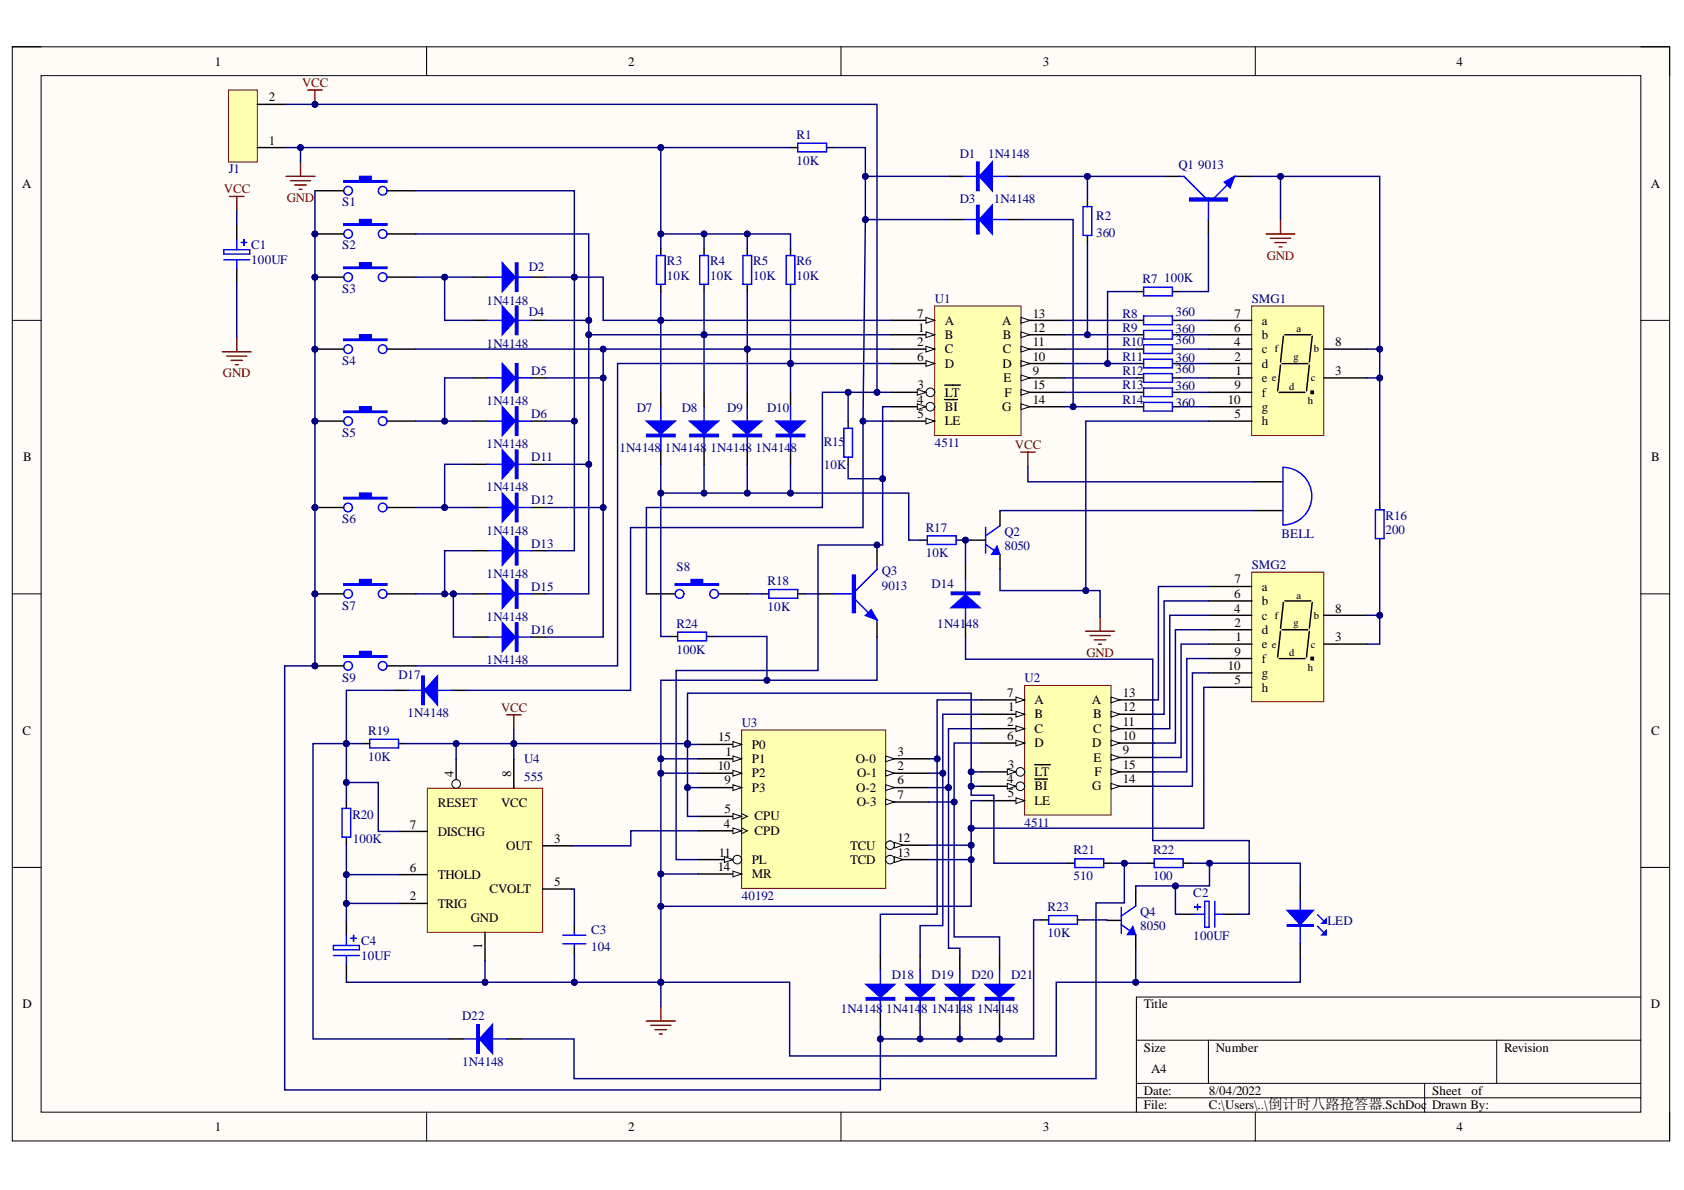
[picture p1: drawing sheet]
<svg xmlns="http://www.w3.org/2000/svg" width="297mm" height="210mm" viewBox="0 0 297 210" stroke-linecap="round" stroke-linejoin="round" font-family="sans-serif">
<defs><g id="words">
<g font-size="2.3">
<text x="37.9" y="11.6">1</text>
<text x="110.8" y="11.6">2</text>
<text x="183.9" y="11.6">3</text>
<text x="256.9" y="11.6">4</text>
<text x="47.4" y="17.9">2</text>
<text x="47.4" y="25.5">1</text>
<text x="3.9" y="33.1">A</text>
<text x="291.2" y="33.1">A</text>
<text x="161.8" y="56">7</text>
<text x="161.9" y="58.5">1</text>
<text x="166.7" y="57.3">A</text>
<text x="166.7" y="59.8">B</text>
<text x="176.7" y="57.3">A</text>
<text x="176.9" y="59.8">B</text>
<text x="182.2" y="56">13</text>
<text x="182.2" y="58.5">12</text>
<text x="217.7" y="58.5">6</text>
<text x="217.8" y="56">7</text>
<text x="222.6" y="57.3">a</text>
<text x="222.6" y="59.8">b</text>
<text x="161.8" y="61.1">2</text>
<text x="161.8" y="63.6">6</text>
<text x="166.7" y="62.3">C</text>
<text x="166.7" y="64.9">D</text>
<text x="176.8" y="64.9">D</text>
<text x="176.9" y="62.3">C</text>
<text x="182.2" y="61.1">11</text>
<text x="182.2" y="63.6">10</text>
<text x="217.7" y="61.1">4</text>
<text x="217.8" y="63.6">2</text>
<text x="222.6" y="62.3">c</text>
<text x="222.6" y="64.9">d</text>
<text x="235.5" y="61.1">8</text>
<text x="161.8" y="71.2">4</text>
<text x="161.9" y="68.7">3</text>
<text x="166.7" y="69.9">LT</text>
<text x="177" y="67.4">E</text>
<text x="177.2" y="69.9">F</text>
<text x="182.2" y="66.1">9</text>
<text x="182.2" y="68.7">15</text>
<text x="182.2" y="71.2">14</text>
<text x="216.6" y="71.2">10</text>
<text x="217.8" y="68.7">9</text>
<text x="217.9" y="66.1">1</text>
<text x="222.6" y="67.4">e</text>
<text x="222.6" y="69.9">f</text>
<text x="235.5" y="66.1">3</text>
<text x="161.9" y="73.7">5</text>
<text x="166.7" y="72.5">BI</text>
<text x="166.7" y="75">LE</text>
<text x="176.7" y="72.5">G</text>
<text x="217.8" y="73.7">5</text>
<text x="222.6" y="72.5">g</text>
<text x="222.6" y="75">h</text>
<text x="4.1" y="81.3">B</text>
<text x="291.3" y="81.3">B</text>
<text x="217.7" y="105.4">6</text>
<text x="217.8" y="102.9">7</text>
<text x="222.6" y="104.2">a</text>
<text x="222.6" y="106.7">b</text>
<text x="217.7" y="108">4</text>
<text x="217.8" y="110.6">2</text>
<text x="217.9" y="113.1">1</text>
<text x="222.6" y="109.3">c</text>
<text x="222.6" y="111.8">d</text>
<text x="235.5" y="108">8</text>
<text x="235.5" y="113.1">3</text>
<text x="216.6" y="118.2">10</text>
<text x="217.8" y="115.7">9</text>
<text x="222.6" y="114.4">e</text>
<text x="222.6" y="116.9">f</text>
<text x="222.6" y="119.5">g</text>
<text x="177.7" y="122.9">7</text>
<text x="177.8" y="125.5">1</text>
<text x="182.5" y="124.2">A</text>
<text x="192.6" y="124.2">A</text>
<text x="198.1" y="122.9">13</text>
<text x="198.1" y="125.5">12</text>
<text x="217.8" y="120.7">5</text>
<text x="222.6" y="122">h</text>
<text x="4" y="129.6">C</text>
<text x="126.7" y="130.8">15</text>
<text x="177.7" y="128">2</text>
<text x="177.7" y="130.5">6</text>
<text x="182.5" y="126.7">B</text>
<text x="182.5" y="129.3">C</text>
<text x="182.5" y="131.8">D</text>
<text x="192.6" y="131.8">D</text>
<text x="192.8" y="126.7">B</text>
<text x="192.8" y="129.3">C</text>
<text x="198.1" y="128">11</text>
<text x="198.1" y="130.5">10</text>
<text x="291.3" y="129.6">C</text>
<text x="80" y="137" transform="rotate(-90 80 137)">4</text>
<text x="90.1" y="137" transform="rotate(-90 90.1 137)">8</text>
<text x="126.6" y="135.8">10</text>
<text x="128" y="133.3">1</text>
<text x="132.6" y="132">P0</text>
<text x="132.6" y="134.6">P1</text>
<text x="132.6" y="137.1">P2</text>
<text x="151" y="134.6">O-0</text>
<text x="151.2" y="137.1">O-1</text>
<text x="158.3" y="133.3">3</text>
<text x="158.3" y="135.8">2</text>
<text x="177.8" y="135.6">3</text>
<text x="182.5" y="136.9">LT</text>
<text x="192.9" y="134.3">E</text>
<text x="193.1" y="136.9">F</text>
<text x="198.1" y="133.1">9</text>
<text x="198.1" y="135.6">15</text>
<text x="77.2" y="142.3">RESET</text>
<text x="88.4" y="142.3">VCC</text>
<text x="127.8" y="138.4">9</text>
<text x="127.8" y="143.4">5</text>
<text x="132.6" y="139.6">P3</text>
<text x="151" y="139.6">O-2</text>
<text x="151.1" y="142.2">O-3</text>
<text x="158.3" y="138.4">6</text>
<text x="158.3" y="140.9">7</text>
<text x="177.7" y="138.1">4</text>
<text x="177.8" y="140.7">5</text>
<text x="182.5" y="139.4">BI</text>
<text x="182.5" y="142">LE</text>
<text x="192.6" y="139.4">G</text>
<text x="198.1" y="138.1">14</text>
<text x="72.3" y="146.1">7</text>
<text x="77.2" y="147.4">DISCHG</text>
<text x="89.3" y="150">OUT</text>
<text x="97.8" y="148.7">3</text>
<text x="127.7" y="146">4</text>
<text x="133.1" y="144.7">CPU</text>
<text x="133.1" y="147.2">CPD</text>
<text x="149.9" y="149.9">TCU</text>
<text x="158.3" y="148.5">12</text>
<text x="72.3" y="153.8">6</text>
<text x="77.2" y="155">THOLD</text>
<text x="126.6" y="153.7">14</text>
<text x="126.8" y="151.1">11</text>
<text x="132.6" y="152.4">PL</text>
<text x="132.6" y="154.9">MR</text>
<text x="149.9" y="152.4">TCD</text>
<text x="158.3" y="151.1">13</text>
<text x="72.3" y="158.8">2</text>
<text x="77.2" y="160.1">TRIG</text>
<text x="86.3" y="157.6">CVOLT</text>
<text x="97.8" y="156.3">5</text>
<text x="83" y="162.6">GND</text>
<text x="85.1" y="167.4" transform="rotate(-90 85.1 167.4)">1</text>
<text x="4" y="177.8">D</text>
<text x="201.8" y="177.8">Title</text>
<text x="291.2" y="177.8">D</text>
<text x="201.8" y="185.5">Size</text>
<text x="214.5" y="185.5">Number</text>
<text x="265.3" y="185.5">Revision</text>
<text x="203" y="189.3">A4</text>
<text x="201.8" y="193.1">Date:</text>
<text x="201.8" y="195.7">File:</text>
<text x="213.2" y="193.1">8/04/2022</text>
<text x="213.2" y="195.7">C:\Users\..\倒计时八路抢答器.SchDoc</text>
<text x="252.6" y="193.1">Sheet</text>
<text x="252.6" y="195.7">Drawn By:</text>
<text x="259.6" y="193.1">of</text>
<text x="37.9" y="199.5">1</text>
<text x="110.8" y="199.5">2</text>
<text x="183.9" y="199.5">3</text>
<text x="256.9" y="199.5">4</text>
</g>
<g font-size="2.3" fill="#800000">
<text x="53.3" y="15.4">VCC</text>
<text x="39.5" y="34.1">VCC</text>
<text x="50.6" y="35.6">GND</text>
<text x="223.4" y="45.8">GND</text>
<text x="39.3" y="66.6">GND</text>
<text x="179" y="79.2">VCC</text>
<text x="191.6" y="115.9">GND</text>
<text x="88.4" y="125.5">VCC</text>
</g>
<g font-size="2.3" fill="#000080">
<text x="140.5" y="29.1">10K</text>
<text x="140.5" y="24.5">R1</text>
<text x="169.3" y="27.8">D1</text>
<text x="174.3" y="27.8">1N4148</text>
<text x="207.9" y="29.8">Q1</text>
<text x="211.3" y="29.7">9013</text>
<text x="40.3" y="30.6">J1</text>
<text x="169.3" y="35.7">D3</text>
<text x="175.3" y="35.7">1N4148</text>
<text x="60.4" y="36.4">S1</text>
<text x="193.3" y="38.8">R2</text>
<text x="193.3" y="41.7">360</text>
<text x="44.3" y="44">C1</text>
<text x="44.3" y="46.5">100UF</text>
<text x="60.4" y="44">S2</text>
<text x="93.3" y="47.7">D2</text>
<text x="117.6" y="46.8">R3</text>
<text x="125.2" y="46.8">R4</text>
<text x="132.9" y="46.8">R5</text>
<text x="140.5" y="46.8">R6</text>
<text x="60.4" y="51.7">S3</text>
<text x="85.8" y="53.7">1N4148</text>
<text x="117.6" y="49.4">10K</text>
<text x="125.2" y="49.4">10K</text>
<text x="132.9" y="49.4">10K</text>
<text x="140.5" y="49.4">10K</text>
<text x="164.9" y="53.5">U1</text>
<text x="201.5" y="49.9">R7</text>
<text x="205.3" y="49.8">100K</text>
<text x="220.8" y="53.5">SMG1</text>
<text x="93.3" y="55.8">D4</text>
<text x="198" y="56">R8</text>
<text x="198" y="58.5">R9</text>
<text x="207.4" y="55.8">360</text>
<text x="207.4" y="58.8">360</text>
<text x="60.4" y="64.4">S4</text>
<text x="85.8" y="61.3">1N4148</text>
<text x="198" y="61.1">R10</text>
<text x="198" y="63.6">R11</text>
<text x="207.4" y="65.7">360</text>
<text x="207.4" y="60.7">360</text>
<text x="207.4" y="63.8">360</text>
<text x="85.8" y="71.5">1N4148</text>
<text x="93.7" y="66.1">D5</text>
<text x="198" y="71.2">R14</text>
<text x="198" y="68.7">R13</text>
<text x="198" y="66.1">R12</text>
<text x="207.4" y="71.7">360</text>
<text x="207.4" y="68.8">360</text>
<text x="60.4" y="77">S5</text>
<text x="93.7" y="73.7">D6</text>
<text x="112.3" y="72.7">D7</text>
<text x="120.3" y="72.7">D8</text>
<text x="128.3" y="72.7">D9</text>
<text x="135.3" y="72.7">D10</text>
<text x="85.8" y="79.1">1N4148</text>
<text x="93.7" y="81.3">D11</text>
<text x="109.3" y="79.7">1N4148</text>
<text x="117.3" y="79.7">1N4148</text>
<text x="125.3" y="79.7">1N4148</text>
<text x="133.3" y="79.7">1N414</text>
<text x="139.5" y="79.7">8</text>
<text x="145.3" y="82.8">10K</text>
<text x="145.3" y="78.7">R15</text>
<text x="164.9" y="78.8">4511</text>
<text x="85.8" y="86.7">1N4148</text>
<text x="93.7" y="89">D12</text>
<text x="60.4" y="92.2">S6</text>
<text x="85.8" y="94.4">1N4148</text>
<text x="163.3" y="93.8">R17</text>
<text x="177.2" y="94.5">Q2</text>
<text x="226.1" y="94.9">BELL</text>
<text x="244.4" y="91.7">R16</text>
<text x="244.4" y="94.2">200</text>
<text x="85.8" y="102">1N4148</text>
<text x="93.7" y="96.6">D13</text>
<text x="119.3" y="100.8">S8</text>
<text x="155.5" y="101.5">Q3</text>
<text x="163.3" y="98.3">10K</text>
<text x="177.2" y="97.1">8050</text>
<text x="220.8" y="100.4">SMG2</text>
<text x="60.4" y="107.5">S7</text>
<text x="93.7" y="104.2">D15</text>
<text x="135.4" y="107.8">10K</text>
<text x="135.4" y="103.2">R18</text>
<text x="155.5" y="104">9013</text>
<text x="164.3" y="103.7">D14</text>
<text x="85.8" y="109.6">1N4148</text>
<text x="93.7" y="111.8">D16</text>
<text x="119.3" y="110.8">R24</text>
<text x="165.3" y="110.8">1N41</text>
<text x="170.4" y="110.8">48</text>
<text x="70.3" y="119.7">D17</text>
<text x="85.8" y="117.2">1N4148</text>
<text x="119.3" y="115.3">100K</text>
<text x="60.4" y="120.2">S9</text>
<text x="180.7" y="120.4">U2</text>
<text x="64.9" y="129.6">R19</text>
<text x="71.9" y="126.5">1N4148</text>
<text x="130.8" y="128.2">U3</text>
<text x="64.9" y="134.2">10K</text>
<text x="92.4" y="134.7">U4</text>
<text x="92.4" y="137.8">555</text>
<text x="62.2" y="144.4">R20</text>
<text x="62.2" y="148.8">100K</text>
<text x="180.7" y="145.8">4511</text>
<text x="189.3" y="150.7">R21</text>
<text x="189.3" y="155.3">510</text>
<text x="203.4" y="150.7">R22</text>
<text x="203.4" y="155.3">100</text>
<text x="130.8" y="158.7">40192</text>
<text x="184.8" y="160.7">R23</text>
<text x="201.1" y="161.5">Q4</text>
<text x="210.5" y="158.2">C2</text>
<text x="63.7" y="166.8">C4</text>
<text x="104.3" y="164.7">C3</text>
<text x="104.3" y="167.7">104</text>
<text x="184.8" y="165.3">10K</text>
<text x="201.1" y="164.1">8050</text>
<text x="210.5" y="165.8">100UF</text>
<text x="234.2" y="163.1">LED</text>
<text x="63.7" y="169.3">10UF</text>
<text x="157.3" y="172.8">D18</text>
<text x="164.3" y="172.8">D19</text>
<text x="171.3" y="172.8">D20</text>
<text x="178.4" y="172.8">D21</text>
<text x="81.5" y="179.9">D22</text>
<text x="148.3" y="178.8">1N4148</text>
<text x="156.3" y="178.8">1N414</text>
<text x="162.5" y="178.8">8</text>
<text x="164.3" y="178.8">1N41</text>
<text x="169.4" y="178.8">48</text>
<text x="172.3" y="178.8">1N4</text>
<text x="176.3" y="178.8">148</text>
<text x="81.5" y="188.1">1N4148</text>
</g>
<g font-size="1.9">
<text x="228.7" y="58.6">a</text>
<text x="224.9" y="62.2">f</text>
<text x="228.2" y="63.4">g</text>
<text x="231.7" y="62.2">b</text>
<text x="224.4" y="67.2">e</text>
<text x="227.4" y="68.8">d</text>
<text x="230.7" y="71.3">h</text>
<text x="231.2" y="67.2">c</text>
<text x="228.7" y="105.6">a</text>
<text x="224.9" y="109.1">f</text>
<text x="228.2" y="110.4">g</text>
<text x="231.7" y="109.1">b</text>
<text x="224.4" y="114.2">e</text>
<text x="227.4" y="115.7">d</text>
<text x="230.7" y="118.3">h</text>
<text x="231.2" y="114.2">c</text>
</g>
</g></defs>
<path d="M2.2 8.3h292.3v193h-292.3z" fill-rule="evenodd" fill="#fffcf8"/>
<path d="M2.2 8.3h292.3v193h-292.3z" fill="none" stroke="#000" stroke-width=".18"/>
<path d="M7.3 13.3h282.1v182.9h-282.1z" fill-rule="evenodd" fill="#fffcf8"/>
<g fill="none" stroke="#000" stroke-width=".18">
<path d="M2.2 8.3h5.1M7.3 13.3h282.1v182.9h-282.1zM75.2 8.3v5M148.3 8.3v5M221.4 8.3v5M289.4 8.3h5.1v5M2.2 56.5h5.1M289.4 56.5h5.1M2.2 104.8h5.1M289.4 104.8h5.1M2.2 153h5.1M289.4 153h5.1"/>
<path d="M289.4 175.9h-89v20.3M75.3 196.2v5.1M148.3 196.2v5.1M200.4 183.5h89M200.4 191.1h89M200.4 193.6h89M213.2 183.5v7.6M221.4 196.2v5.1M251.3 191.1v5.1M264 183.5v7.6M294.5 196.2v5.1"/>
</g>
<path d="M116.6 69.2v2.5M116.6 79.4v2.5" fill="none" stroke="#000" stroke-width=".25"/>
<path d="M114 74.3h5.1l-2.5 2.3z" fill="#00f"/>
<path d="M114 74.3h5.1l-2.5 2.3z" fill="none" stroke="#00f" stroke-width=".25"/>
<path d="M114 76.6h5.1v.5h-5.1z" fill-rule="evenodd" fill="#00f"/>
<path d="M114 76.6h5.1v.5h-5.1z" fill="none" stroke="#00f" stroke-width=".18"/>
<path d="M116.6 71.7v2.6M116.6 76.8v2.6" fill="none" stroke="#00f" stroke-width=".25"/>
<path d="M83.5 48.9h2.6M93.7 48.9h2.5" fill="none" stroke="#000" stroke-width=".25"/>
<path d="M88.6 46.3l2.3 2.6-2.3 2.5z" fill="#00f"/>
<path d="M88.6 46.3l2.3 2.6-2.3 2.5z" fill="none" stroke="#00f" stroke-width=".25"/>
<path d="M90.9 46.3h.5v5.1h-.5z" fill-rule="evenodd" fill="#00f"/>
<path d="M90.9 46.3h.5v5.1h-.5z" fill="none" stroke="#00f" stroke-width=".18"/>
<path d="M86.1 48.9h2.5M91.1 48.9h2.6" fill="none" stroke="#00f" stroke-width=".25"/>
<path d="M83.5 56.5h2.6M93.7 56.5h2.5" fill="none" stroke="#000" stroke-width=".25"/>
<path d="M88.6 54l2.3 2.5-2.3 2.5z" fill="#00f"/>
<path d="M88.6 54l2.3 2.5-2.3 2.5z" fill="none" stroke="#00f" stroke-width=".25"/>
<path d="M90.9 54h.5v5h-.5z" fill-rule="evenodd" fill="#00f"/>
<path d="M90.9 54h.5v5h-.5z" fill="none" stroke="#00f" stroke-width=".18"/>
<path d="M86.1 56.5h2.5M91.1 56.5h2.6" fill="none" stroke="#00f" stroke-width=".25"/>
<path d="M139.4 69.2v2.5M139.4 79.4v2.5" fill="none" stroke="#000" stroke-width=".25"/>
<path d="M136.9 74.3h5.1l-2.6 2.3z" fill="#00f"/>
<path d="M136.9 74.3h5.1l-2.6 2.3z" fill="none" stroke="#00f" stroke-width=".25"/>
<path d="M136.9 76.6h5.1v.5h-5.1z" fill-rule="evenodd" fill="#00f"/>
<path d="M136.9 76.6h5.1v.5h-5.1z" fill="none" stroke="#00f" stroke-width=".18"/>
<path d="M139.4 71.7v2.6M139.4 76.8v2.6" fill="none" stroke="#00f" stroke-width=".25"/>
<path d="M83.5 66.7h2.6M93.7 66.7h2.5" fill="none" stroke="#000" stroke-width=".25"/>
<path d="M88.6 64.1l2.3 2.6-2.3 2.5z" fill="#00f"/>
<path d="M88.6 64.1l2.3 2.6-2.3 2.5z" fill="none" stroke="#00f" stroke-width=".25"/>
<path d="M90.9 64.1h.5v5.1h-.5z" fill-rule="evenodd" fill="#00f"/>
<path d="M90.9 64.1h.5v5.1h-.5z" fill="none" stroke="#00f" stroke-width=".18"/>
<path d="M86.1 66.7h2.5M91.1 66.7h2.6" fill="none" stroke="#00f" stroke-width=".25"/>
<path d="M83.5 74.3h2.6M93.7 74.3h2.5" fill="none" stroke="#000" stroke-width=".25"/>
<path d="M88.6 71.7l2.3 2.6-2.3 2.5z" fill="#00f"/>
<path d="M88.6 71.7l2.3 2.6-2.3 2.5z" fill="none" stroke="#00f" stroke-width=".25"/>
<path d="M90.9 71.7h.5v5.1h-.5z" fill-rule="evenodd" fill="#00f"/>
<path d="M90.9 71.7h.5v5.1h-.5z" fill="none" stroke="#00f" stroke-width=".18"/>
<path d="M86.1 74.3h2.5M91.1 74.3h2.6" fill="none" stroke="#00f" stroke-width=".25"/>
<path d="M83.5 81.9h2.6M93.7 81.9h2.5" fill="none" stroke="#000" stroke-width=".25"/>
<path d="M88.6 79.4l2.3 2.5-2.3 2.5z" fill="#00f"/>
<path d="M88.6 79.4l2.3 2.5-2.3 2.5z" fill="none" stroke="#00f" stroke-width=".25"/>
<path d="M90.9 79.4h.5v5h-.5z" fill-rule="evenodd" fill="#00f"/>
<path d="M90.9 79.4h.5v5h-.5z" fill="none" stroke="#00f" stroke-width=".18"/>
<path d="M86.1 81.9h2.5M91.1 81.9h2.6" fill="none" stroke="#00f" stroke-width=".25"/>
<path d="M83.5 89.5h2.6M93.7 89.5h2.5" fill="none" stroke="#000" stroke-width=".25"/>
<path d="M88.6 87l2.3 2.5-2.3 2.6z" fill="#00f"/>
<path d="M88.6 87l2.3 2.5-2.3 2.6z" fill="none" stroke="#00f" stroke-width=".25"/>
<path d="M90.9 87h.5v5.1h-.5z" fill-rule="evenodd" fill="#00f"/>
<path d="M90.9 87h.5v5.1h-.5z" fill="none" stroke="#00f" stroke-width=".18"/>
<path d="M86.1 89.5h2.5M91.1 89.5h2.6" fill="none" stroke="#00f" stroke-width=".25"/>
<path d="M167.4 38.7h2.5M177.6 38.7h2.5" fill="none" stroke="#000" stroke-width=".25"/>
<path d="M175 36.2v5.1l-2.3-2.6z" fill="#00f"/>
<path d="M175 36.2v5.1l-2.3-2.6z" fill="none" stroke="#00f" stroke-width=".25"/>
<path d="M172.2 36.2h.5v5.1h-.5z" fill-rule="evenodd" fill="#00f"/>
<path d="M172.2 36.2h.5v5.1h-.5z" fill="none" stroke="#00f" stroke-width=".18"/>
<path d="M169.9 38.7h2.6M175 38.7h2.6" fill="none" stroke="#00f" stroke-width=".25"/>
<path d="M83.5 97.1h2.6M93.7 97.1h2.5" fill="none" stroke="#000" stroke-width=".25"/>
<path d="M88.6 94.6l2.3 2.5-2.3 2.6z" fill="#00f"/>
<path d="M88.6 94.6l2.3 2.5-2.3 2.6z" fill="none" stroke="#00f" stroke-width=".25"/>
<path d="M90.9 94.6h.5v5.1h-.5z" fill-rule="evenodd" fill="#00f"/>
<path d="M90.9 94.6h.5v5.1h-.5z" fill="none" stroke="#00f" stroke-width=".18"/>
<path d="M86.1 97.1h2.5M91.1 97.1h2.6" fill="none" stroke="#00f" stroke-width=".25"/>
<path d="M83.5 104.8h2.6M93.7 104.8h2.5" fill="none" stroke="#000" stroke-width=".25"/>
<path d="M88.6 102.2l2.3 2.6-2.3 2.5z" fill="#00f"/>
<path d="M88.6 102.2l2.3 2.6-2.3 2.5z" fill="none" stroke="#00f" stroke-width=".25"/>
<path d="M90.9 102.2h.5v5.1h-.5z" fill-rule="evenodd" fill="#00f"/>
<path d="M90.9 102.2h.5v5.1h-.5z" fill="none" stroke="#00f" stroke-width=".18"/>
<path d="M86.1 104.8h2.5M91.1 104.8h2.6" fill="none" stroke="#00f" stroke-width=".25"/>
<path d="M83.5 112.4h2.6M93.7 112.4h2.5" fill="none" stroke="#000" stroke-width=".25"/>
<path d="M88.6 109.8l2.3 2.6-2.3 2.5z" fill="#00f"/>
<path d="M88.6 109.8l2.3 2.6-2.3 2.5z" fill="none" stroke="#00f" stroke-width=".25"/>
<path d="M90.9 109.8h.5v5.1h-.5z" fill-rule="evenodd" fill="#00f"/>
<path d="M90.9 109.8h.5v5.1h-.5z" fill="none" stroke="#00f" stroke-width=".18"/>
<path d="M86.1 112.4h2.5M91.1 112.4h2.6" fill="none" stroke="#00f" stroke-width=".25"/>
<path d="M124.2 69.2v2.5M124.2 79.4v2.5" fill="none" stroke="#000" stroke-width=".25"/>
<path d="M121.6 74.3h5.1l-2.5 2.3z" fill="#00f"/>
<path d="M121.6 74.3h5.1l-2.5 2.3z" fill="none" stroke="#00f" stroke-width=".25"/>
<path d="M121.6 76.6h5.1v.5h-5.1z" fill-rule="evenodd" fill="#00f"/>
<path d="M121.6 76.6h5.1v.5h-5.1z" fill="none" stroke="#00f" stroke-width=".18"/>
<path d="M124.2 71.7v2.6M124.2 76.8v2.6" fill="none" stroke="#00f" stroke-width=".25"/>
<path d="M131.8 69.2v2.5M131.8 79.4v2.5" fill="none" stroke="#000" stroke-width=".25"/>
<path d="M129.3 74.3h5.1l-2.6 2.3z" fill="#00f"/>
<path d="M129.3 74.3h5.1l-2.6 2.3z" fill="none" stroke="#00f" stroke-width=".25"/>
<path d="M129.3 76.6h5.1v.5h-5.1z" fill-rule="evenodd" fill="#00f"/>
<path d="M129.3 76.6h5.1v.5h-5.1z" fill="none" stroke="#00f" stroke-width=".18"/>
<path d="M131.8 71.7v2.6M131.8 76.8v2.6" fill="none" stroke="#00f" stroke-width=".25"/>
<path d="M167.4 31.1h2.5M177.6 31.1h2.5" fill="none" stroke="#000" stroke-width=".25"/>
<path d="M175 28.6v5l-2.3-2.5z" fill="#00f"/>
<path d="M175 28.6v5l-2.3-2.5z" fill="none" stroke="#00f" stroke-width=".25"/>
<path d="M172.2 28.6h.5v5h-.5z" fill-rule="evenodd" fill="#00f"/>
<path d="M172.2 28.6h.5v5h-.5z" fill="none" stroke="#00f" stroke-width=".18"/>
<path d="M169.9 31.1h2.6M175 31.1h2.6" fill="none" stroke="#00f" stroke-width=".25"/>
<path d="M55.6 33.6h5M68.3 33.6h5" fill="none" stroke="#000" stroke-width=".25"/>
<path d="M60.6 31.9h2.8v-.8h2.1v.8h2.8v.2h-7.7z" fill-rule="evenodd" fill="#00f"/>
<g fill="none" stroke="#00f" stroke-width=".25">
<path d="M60.6 31.9h2.8v-.8h2.1v.8h2.8v.2h-7.7z"/>
<circle cx="61.4" cy="33.6" r=".76"/>
<circle cx="67.5" cy="33.6" r=".76"/>
</g>
<circle cx="55.6" cy="41.3" r=".51" fill="#000080"/>
<circle cx="55.6" cy="41.3" r=".51" fill="none" stroke="#000080" stroke-width=".18"/>
<path d="M55.6 41.3h5" fill="none" stroke="#000" stroke-width=".25"/>
<circle cx="55.6" cy="41.3" r=".51" fill="#000080"/>
<circle cx="55.6" cy="41.3" r=".51" fill="none" stroke="#000080" stroke-width=".18"/>
<path d="M68.3 41.3h5" fill="none" stroke="#000" stroke-width=".25"/>
<path d="M60.6 39.5h2.8v-.8h2.1v.8h2.8v.2h-7.7z" fill-rule="evenodd" fill="#00f"/>
<g fill="none" stroke="#00f" stroke-width=".25">
<path d="M60.6 39.5h2.8v-.8h2.1v.8h2.8v.2h-7.7z"/>
<circle cx="61.4" cy="41.3" r=".76"/>
<circle cx="67.5" cy="41.3" r=".76"/>
</g>
<circle cx="55.6" cy="48.9" r=".51" fill="#000080"/>
<circle cx="55.6" cy="48.9" r=".51" fill="none" stroke="#000080" stroke-width=".18"/>
<path d="M55.6 48.9h5" fill="none" stroke="#000" stroke-width=".25"/>
<circle cx="55.6" cy="48.9" r=".51" fill="#000080"/>
<circle cx="55.6" cy="48.9" r=".51" fill="none" stroke="#000080" stroke-width=".18"/>
<path d="M68.3 48.9h5" fill="none" stroke="#000" stroke-width=".25"/>
<path d="M60.6 47.1h2.8v-.8h2.1v.8h2.8v.3h-7.7z" fill-rule="evenodd" fill="#00f"/>
<g fill="none" stroke="#00f" stroke-width=".25">
<path d="M60.6 47.1h2.8v-.8h2.1v.8h2.8v.3h-7.7z"/>
<circle cx="61.4" cy="48.9" r=".76"/>
<circle cx="67.5" cy="48.9" r=".76"/>
</g>
<circle cx="55.6" cy="61.6" r=".51" fill="#000080"/>
<circle cx="55.6" cy="61.6" r=".51" fill="none" stroke="#000080" stroke-width=".18"/>
<path d="M55.6 61.6h5" fill="none" stroke="#000" stroke-width=".25"/>
<circle cx="55.6" cy="61.6" r=".51" fill="#000080"/>
<circle cx="55.6" cy="61.6" r=".51" fill="none" stroke="#000080" stroke-width=".18"/>
<path d="M68.3 61.6h5" fill="none" stroke="#000" stroke-width=".25"/>
<path d="M60.6 59.8h2.8v-.8h2.1v.8h2.8v.3h-7.7z" fill-rule="evenodd" fill="#00f"/>
<g fill="none" stroke="#00f" stroke-width=".25">
<path d="M60.6 59.8h2.8v-.8h2.1v.8h2.8v.3h-7.7z"/>
<circle cx="61.4" cy="61.6" r=".76"/>
<circle cx="67.5" cy="61.6" r=".76"/>
</g>
<circle cx="55.6" cy="74.3" r=".51" fill="#000080"/>
<circle cx="55.6" cy="74.3" r=".51" fill="none" stroke="#000080" stroke-width=".18"/>
<path d="M55.6 74.3h5" fill="none" stroke="#000" stroke-width=".25"/>
<circle cx="55.6" cy="74.3" r=".51" fill="#000080"/>
<circle cx="55.6" cy="74.3" r=".51" fill="none" stroke="#000080" stroke-width=".18"/>
<path d="M68.3 74.3h5" fill="none" stroke="#000" stroke-width=".25"/>
<path d="M60.6 72.5h2.8v-.8h2.1v.8h2.8v.3h-7.7z" fill-rule="evenodd" fill="#00f"/>
<g fill="none" stroke="#00f" stroke-width=".25">
<path d="M60.6 72.5h2.8v-.8h2.1v.8h2.8v.3h-7.7z"/>
<circle cx="61.4" cy="74.3" r=".76"/>
<circle cx="67.5" cy="74.3" r=".76"/>
</g>
<circle cx="55.6" cy="89.5" r=".51" fill="#000080"/>
<circle cx="55.6" cy="89.5" r=".51" fill="none" stroke="#000080" stroke-width=".18"/>
<path d="M55.6 89.5h5" fill="none" stroke="#000" stroke-width=".25"/>
<circle cx="55.6" cy="89.5" r=".51" fill="#000080"/>
<circle cx="55.6" cy="89.5" r=".51" fill="none" stroke="#000080" stroke-width=".18"/>
<path d="M68.3 89.5h5" fill="none" stroke="#000" stroke-width=".25"/>
<path d="M60.6 87.7h2.8v-.7h2.1v.7h2.8v.3h-7.7z" fill-rule="evenodd" fill="#00f"/>
<g fill="none" stroke="#00f" stroke-width=".25">
<path d="M60.6 87.7h2.8v-.7h2.1v.7h2.8v.3h-7.7z"/>
<circle cx="61.4" cy="89.5" r=".76"/>
<circle cx="67.5" cy="89.5" r=".76"/>
</g>
<circle cx="55.6" cy="104.8" r=".51" fill="#000080"/>
<circle cx="55.6" cy="104.8" r=".51" fill="none" stroke="#000080" stroke-width=".18"/>
<path d="M55.6 104.8h5" fill="none" stroke="#000" stroke-width=".25"/>
<circle cx="55.6" cy="104.8" r=".51" fill="#000080"/>
<circle cx="55.6" cy="104.8" r=".51" fill="none" stroke="#000080" stroke-width=".18"/>
<path d="M68.3 104.8h5" fill="none" stroke="#000" stroke-width=".25"/>
<path d="M60.6 103h2.8v-.8h2.1v.8h2.8v.2h-7.7z" fill-rule="evenodd" fill="#00f"/>
<g fill="none" stroke="#00f" stroke-width=".25">
<path d="M60.6 103h2.8v-.8h2.1v.8h2.8v.2h-7.7z"/>
<circle cx="61.4" cy="104.8" r=".76"/>
<circle cx="67.5" cy="104.8" r=".76"/>
</g>
<circle cx="55.6" cy="117.5" r=".51" fill="#000080"/>
<circle cx="55.6" cy="117.5" r=".51" fill="none" stroke="#000080" stroke-width=".18"/>
<path d="M55.6 117.5h5" fill="none" stroke="#000" stroke-width=".25"/>
<circle cx="55.6" cy="117.5" r=".51" fill="#000080"/>
<circle cx="55.6" cy="117.5" r=".51" fill="none" stroke="#000080" stroke-width=".18"/>
<path d="M68.3 117.5h5" fill="none" stroke="#000" stroke-width=".25"/>
<path d="M60.6 115.7h2.8v-.8h2.1v.8h2.8v.2h-7.7z" fill-rule="evenodd" fill="#00f"/>
<g fill="none" stroke="#00f" stroke-width=".25">
<path d="M60.6 115.7h2.8v-.8h2.1v.8h2.8v.2h-7.7z"/>
<circle cx="61.4" cy="117.5" r=".76"/>
<circle cx="67.5" cy="117.5" r=".76"/>
</g>
<path d="M114 104.8h5.1M126.7 104.8h5.1" fill="none" stroke="#000" stroke-width=".25"/>
<path d="M119.1 103h2.8v-.8h2v.8h2.8v.2h-7.6z" fill-rule="evenodd" fill="#00f"/>
<g fill="none" stroke="#00f" stroke-width=".25">
<path d="M191 36.4h1.6v5.1h-1.6zM201.7 50.7h5.1v1.5h-5.1zM201.7 55.7h5.1v1.6h-5.1zM201.7 58.3h5.1v1.5h-5.1zM148.8 75.6h1.6v5h-1.6zM201.7 60.8h5.1v1.6h-5.1zM201.7 63.4h5.1v1.5h-5.1zM201.7 65.9h5.1v1.5h-5.1zM201.7 68.4h5.1v1.6h-5.1zM201.7 71h5.1v1.5h-5.1zM154.7 99.7v.7l-3.8 3.8M119.1 103h2.8v-.8h2v.8h2.8v.2h-7.6z"/>
<path d="M135.6 104h5.1v1.5h-5.1zM147.1 104.8h3.8M150.9 105.8l2.3 2.3M154.7 109.3v.5"/>
<circle cx="119.9" cy="104.8" r=".76"/>
<circle cx="126" cy="104.8" r=".76"/>
</g>
<g fill="none" stroke="#000" stroke-width=".25">
<path d="M191.8 35.2v1.2M191.8 41.5v1.3M200.4 51.4h1.3M200.4 56.5h1.3M200.4 59h1.3M206.8 51.4h1.3M206.8 56.5h1.3M206.8 59h1.3M149.6 74.3v1.3M200.4 71.7h1.3M200.4 69.2h1.3M200.4 66.7h1.3"/>
<path d="M200.4 61.6h1.3M200.4 64.1h1.3M206.8 71.7h1.3M206.8 69.2h1.3M206.8 66.7h1.3M206.8 61.6h1.3M206.8 64.1h1.3M149.6 80.6v1.3M154.7 97.1v2.6M134.4 104.8h1.2M140.7 104.8h1.3M144.5 104.8h2.6"/>
<path d="M154.7 109.8v2.6"/>
</g>
<path d="M150.4 101.5h.5v6.6h-.5z" fill-rule="evenodd" fill="#00f"/>
<path d="M150.4 101.5h.5v6.6h-.5z" fill="none" stroke="#00f" stroke-width=".25"/>
<path d="M152.7 108.6l1-1 1 1.7z" fill="#00f"/>
<path d="M152.7 108.6l1-1 1 1.7z" fill="none" stroke="#00f" stroke-width=".25"/>
<g fill="none" stroke="#800000" stroke-width=".25">
<path d="M50.5 31.1h5.1M51.2 31.9h3.6M52 32.6h2M52.8 33.4h.5M53 28.6v2.5M191.5 111.3h5.1M192.3 112.1h3.5M193 112.9h2.1M193.8 113.6h.5M194 108.8v2.5M116.6 177.6v2.5M114 180.1h5.1"/>
<path d="M114.8 180.9h3.5M115.5 181.6h2.1M116.3 182.4h.5"/>
</g>
<path d="M40.3 15.9h5.1v12.7h-5.1z" fill-rule="evenodd" fill="#ffffb0"/>
<path d="M40.3 15.9h5.1v12.7h-5.1z" fill="none" stroke="#800000" stroke-width=".18"/>
<path d="M45.4 18.4h5.1M45.4 26h5.1" fill="none" stroke="#000" stroke-width=".25"/>
<path d="M54.3 15.9h2.5M55.6 15.9v2.5M41.8 59.5v2.5M39.2 62h5.1M40 62.8h3.5M40.7 63.6h2.1M41.5 64.3h.5" fill="none" stroke="#800000" stroke-width=".25"/>
<circle cx="55.6" cy="18.4" r=".51" fill="#000080"/>
<circle cx="55.6" cy="18.4" r=".51" fill="none" stroke="#000080" stroke-width=".18"/>
<path d="M75.4 139h20.3v25.4h-20.3z" fill-rule="evenodd" fill="#ffffb0"/>
<path d="M75.4 139h20.3v25.4h-20.3z" fill="none" stroke="#800000" stroke-width=".18"/>
<path d="M80.5 134v5M70.3 159.4h5.1M95.7 149.2h5.1" fill="none" stroke="#000" stroke-width=".25"/>
<circle cx="80.5" cy="138.3" r=".76" fill="#f8fcff"/>
<circle cx="80.5" cy="138.3" r=".76" fill="none" stroke="#000" stroke-width=".18"/>
<path d="M90.6 134v5M70.3 154.3h5.1M70.3 146.7h5.1M95.7 156.8h5.1M85.5 164.4v5.1" fill="none" stroke="#000" stroke-width=".25"/>
<path d="M130.8 128.8h25.4v27.9h-25.4z" fill-rule="evenodd" fill="#ffffb0"/>
<path d="M130.8 128.8h25.4v27.9h-25.4z" fill="none" stroke="#800000" stroke-width=".18"/>
<path d="M123.2 131.3h7.6" fill="none" stroke="#000" stroke-width=".25"/>
<path d="M129.3 130.8l1.5 .5-1.5 .5z" fill="#f8fcff"/>
<path d="M129.3 130.8l1.5 .5-1.5 .5z" fill="none" stroke="#000" stroke-width=".18"/>
<path d="M123.2 133.8h7.6" fill="none" stroke="#000" stroke-width=".25"/>
<path d="M129.3 133.3l1.5 .5-1.5 .6z" fill="#f8fcff"/>
<path d="M129.3 133.3l1.5 .5-1.5 .6z" fill="none" stroke="#000" stroke-width=".18"/>
<path d="M156.2 133.8h7.7" fill="none" stroke="#000" stroke-width=".25"/>
<path d="M156.2 133.3l1.6 .5-1.6 .6z" fill="#f8fcff"/>
<path d="M156.2 133.3l1.6 .5-1.6 .6z" fill="none" stroke="#000" stroke-width=".18"/>
<path d="M123.2 136.4h7.6" fill="none" stroke="#000" stroke-width=".25"/>
<path d="M129.3 135.9l1.5 .5-1.5 .5z" fill="#f8fcff"/>
<path d="M129.3 135.9l1.5 .5-1.5 .5z" fill="none" stroke="#000" stroke-width=".18"/>
<path d="M156.2 136.4h7.7" fill="none" stroke="#000" stroke-width=".25"/>
<path d="M156.2 135.9l1.6 .5-1.6 .5z" fill="#f8fcff"/>
<path d="M156.2 135.9l1.6 .5-1.6 .5z" fill="none" stroke="#000" stroke-width=".18"/>
<path d="M123.2 138.9h7.6" fill="none" stroke="#000" stroke-width=".25"/>
<path d="M129.3 138.4l1.5 .5-1.5 .5z" fill="#f8fcff"/>
<path d="M129.3 138.4l1.5 .5-1.5 .5z" fill="none" stroke="#000" stroke-width=".18"/>
<path d="M156.2 138.9h7.7" fill="none" stroke="#000" stroke-width=".25"/>
<path d="M156.2 138.4l1.6 .5-1.6 .5z" fill="#f8fcff"/>
<path d="M156.2 138.4l1.6 .5-1.6 .5z" fill="none" stroke="#000" stroke-width=".18"/>
<path d="M156.2 141.5h7.7" fill="none" stroke="#000" stroke-width=".25"/>
<path d="M156.2 141l1.6 .5-1.6 .5z" fill="#f8fcff"/>
<path d="M156.2 141l1.6 .5-1.6 .5z" fill="none" stroke="#000" stroke-width=".18"/>
<path d="M123.2 144h7.6" fill="none" stroke="#000" stroke-width=".25"/>
<path d="M129.3 143.5l1.5 .5-1.5 .5z" fill="#f8fcff"/>
<path d="M129.3 143.5l1.5 .5-1.5 .5zM130.8 143.5l1 .5-1 .5" fill="none" stroke="#000" stroke-width=".18"/>
<path d="M123.2 146.5h7.6" fill="none" stroke="#000" stroke-width=".25"/>
<path d="M129.3 146l1.5 .5-1.5 .6z" fill="#f8fcff"/>
<path d="M129.3 146l1.5 .5-1.5 .6zM130.8 146l1 .5-1 .6" fill="none" stroke="#000" stroke-width=".18"/>
<path d="M156.2 149.1h7.7" fill="none" stroke="#000" stroke-width=".25"/>
<circle cx="157" cy="149.1" r=".76" fill="#f8fcff"/>
<circle cx="157" cy="149.1" r=".76" fill="none" stroke="#000" stroke-width=".18"/>
<path d="M157.8 148.6l1.5 .5-1.5 .5z" fill="#f8fcff"/>
<path d="M157.8 148.6l1.5 .5-1.5 .5z" fill="none" stroke="#000" stroke-width=".18"/>
<path d="M123.2 151.6h7.6" fill="none" stroke="#000" stroke-width=".25"/>
<circle cx="130" cy="151.6" r=".76" fill="#f8fcff"/>
<circle cx="130" cy="151.6" r=".76" fill="none" stroke="#000" stroke-width=".18"/>
<path d="M127.8 151.1l1.5 .5-1.5 .5z" fill="#f8fcff"/>
<path d="M127.8 151.1l1.5 .5-1.5 .5z" fill="none" stroke="#000" stroke-width=".18"/>
<path d="M156.2 151.6h7.7" fill="none" stroke="#000" stroke-width=".25"/>
<circle cx="157" cy="151.6" r=".76" fill="#f8fcff"/>
<circle cx="157" cy="151.6" r=".76" fill="none" stroke="#000" stroke-width=".18"/>
<path d="M157.8 151.1l1.5 .5-1.5 .5z" fill="#f8fcff"/>
<path d="M157.8 151.1l1.5 .5-1.5 .5z" fill="none" stroke="#000" stroke-width=".18"/>
<path d="M123.2 154.2h7.6" fill="none" stroke="#000" stroke-width=".25"/>
<path d="M129.3 153.7l1.5 .5-1.5 .5z" fill="#f8fcff"/>
<path d="M129.3 153.7l1.5 .5-1.5 .5z" fill="none" stroke="#000" stroke-width=".18"/>
<path d="M220.8 100.9h12.7v22.9h-12.7z" fill-rule="evenodd" fill="#ffffb0"/>
<path d="M220.8 100.9h12.7v22.9h-12.7z" fill="none" stroke="#800000" stroke-width=".18"/>
<g fill="none" stroke="#000" stroke-width=".25">
<path d="M213.2 103.5h7.6M213.2 106h7.6M213.2 108.5h7.6M213.2 111.1h7.6M213.2 113.6h7.6M213.2 116.2h7.6M213.2 118.7h7.6M225.6 116.2h4.6M225.9 111.3l-.5 4.6M226.1 111.1h4.6M226.4 106.3l-.5 4.5M226.6 106h4.6"/>
<path d="M231 111.3l-.6 4.6M231.5 106.3l-.5 4.5M233.5 108.5h7.6M233.5 113.6h7.6M213.2 121.2h7.6"/>
</g>
<path d="M231.2 115.9h.5v.5h-.5z" fill-rule="evenodd" fill="#000"/>
<path d="M231.2 115.9h.5v.5h-.5z" fill="none" stroke="#000" stroke-width=".18"/>
<path d="M164.9 54h15.2v22.8h-15.2z" fill-rule="evenodd" fill="#ffffb0"/>
<path d="M164.9 54h15.2v22.8h-15.2z" fill="none" stroke="#800000" stroke-width=".18"/>
<path d="M157.2 56.5h7.7" fill="none" stroke="#000" stroke-width=".25"/>
<path d="M163.3 56l1.6 .5-1.6 .5z" fill="#f8fcff"/>
<path d="M163.3 56l1.6 .5-1.6 .5z" fill="none" stroke="#000" stroke-width=".18"/>
<path d="M157.2 59h7.7" fill="none" stroke="#000" stroke-width=".25"/>
<path d="M163.3 58.5l1.6 .5-1.6 .6z" fill="#f8fcff"/>
<path d="M163.3 58.5l1.6 .5-1.6 .6z" fill="none" stroke="#000" stroke-width=".18"/>
<path d="M157.2 61.6h7.7" fill="none" stroke="#000" stroke-width=".25"/>
<path d="M163.3 61.1l1.6 .5-1.6 .5z" fill="#f8fcff"/>
<path d="M163.3 61.1l1.6 .5-1.6 .5z" fill="none" stroke="#000" stroke-width=".18"/>
<path d="M157.2 64.1h7.7" fill="none" stroke="#000" stroke-width=".25"/>
<path d="M163.3 63.6l1.6 .5-1.6 .5z" fill="#f8fcff"/>
<path d="M163.3 63.6l1.6 .5-1.6 .5z" fill="none" stroke="#000" stroke-width=".18"/>
<path d="M157.2 69.2h7.7" fill="none" stroke="#000" stroke-width=".25"/>
<circle cx="164.1" cy="69.2" r=".76" fill="#f8fcff"/>
<circle cx="164.1" cy="69.2" r=".76" fill="none" stroke="#000" stroke-width=".18"/>
<path d="M161.8 68.7l1.5 .5-1.5 .5z" fill="#f8fcff"/>
<path d="M161.8 68.7l1.5 .5-1.5 .5z" fill="none" stroke="#000" stroke-width=".18"/>
<path d="M157.2 71.7h7.7M166.6 67.9h2.8" fill="none" stroke="#000" stroke-width=".25"/>
<circle cx="164.1" cy="71.7" r=".76" fill="#f8fcff"/>
<circle cx="164.1" cy="71.7" r=".76" fill="none" stroke="#000" stroke-width=".18"/>
<path d="M161.8 71.2l1.5 .5-1.5 .5z" fill="#f8fcff"/>
<path d="M161.8 71.2l1.5 .5-1.5 .5z" fill="none" stroke="#000" stroke-width=".18"/>
<path d="M157.2 74.3h7.7M166.6 70.5h2.3" fill="none" stroke="#000" stroke-width=".25"/>
<path d="M163.3 73.8l1.6 .5-1.6 .5z" fill="#f8fcff"/>
<path d="M163.3 73.8l1.6 .5-1.6 .5z" fill="none" stroke="#000" stroke-width=".18"/>
<path d="M180.1 56.5h7.6" fill="none" stroke="#000" stroke-width=".25"/>
<path d="M180.1 56l1.5 .5-1.5 .5z" fill="#f8fcff"/>
<path d="M180.1 56l1.5 .5-1.5 .5z" fill="none" stroke="#000" stroke-width=".18"/>
<path d="M180.1 59h7.6" fill="none" stroke="#000" stroke-width=".25"/>
<path d="M180.1 58.5l1.5 .5-1.5 .6z" fill="#f8fcff"/>
<path d="M180.1 58.5l1.5 .5-1.5 .6z" fill="none" stroke="#000" stroke-width=".18"/>
<path d="M180.1 61.6h7.6" fill="none" stroke="#000" stroke-width=".25"/>
<path d="M180.1 61.1l1.5 .5-1.5 .5z" fill="#f8fcff"/>
<path d="M180.1 61.1l1.5 .5-1.5 .5z" fill="none" stroke="#000" stroke-width=".18"/>
<path d="M180.1 64.1h7.6" fill="none" stroke="#000" stroke-width=".25"/>
<path d="M180.1 63.6l1.5 .5-1.5 .5z" fill="#f8fcff"/>
<path d="M180.1 63.6l1.5 .5-1.5 .5z" fill="none" stroke="#000" stroke-width=".18"/>
<path d="M180.1 66.7h7.6" fill="none" stroke="#000" stroke-width=".25"/>
<path d="M180.1 66.2l1.5 .5-1.5 .5z" fill="#f8fcff"/>
<path d="M180.1 66.2l1.5 .5-1.5 .5z" fill="none" stroke="#000" stroke-width=".18"/>
<path d="M180.1 69.2h7.6" fill="none" stroke="#000" stroke-width=".25"/>
<path d="M180.1 68.7l1.5 .5-1.5 .5z" fill="#f8fcff"/>
<path d="M180.1 68.7l1.5 .5-1.5 .5z" fill="none" stroke="#000" stroke-width=".18"/>
<path d="M180.1 71.7h7.6" fill="none" stroke="#000" stroke-width=".25"/>
<path d="M180.1 71.2l1.5 .5-1.5 .5z" fill="#f8fcff"/>
<path d="M180.1 71.2l1.5 .5-1.5 .5z" fill="none" stroke="#000" stroke-width=".18"/>
<path d="M116.6 43.8v1.3M116.6 50.2v1.2M124.2 43.8v1.3M124.2 50.2v1.2M131.8 43.8v1.3M131.8 50.2v1.2M139.4 43.8v1.3M139.4 50.2v1.2" fill="none" stroke="#000" stroke-width=".25"/>
<path d="M115.8 45.1h1.5v5.1h-1.5zM123.4 45.1h1.5v5.1h-1.5zM131 45.1h1.6v5.1h-1.6zM138.7 45.1h1.5v5.1h-1.5z" fill="none" stroke="#00f" stroke-width=".25"/>
<path d="M180.7 120.9h15.3v22.9h-15.3z" fill-rule="evenodd" fill="#ffffb0"/>
<path d="M180.7 120.9h15.3v22.9h-15.3z" fill="none" stroke="#800000" stroke-width=".18"/>
<path d="M173.1 123.5h7.6" fill="none" stroke="#000" stroke-width=".25"/>
<path d="M179.2 122.9l1.5 .6-1.5 .5z" fill="#f8fcff"/>
<path d="M179.2 122.9l1.5 .6-1.5 .5z" fill="none" stroke="#000" stroke-width=".18"/>
<path d="M173.1 126h7.6" fill="none" stroke="#000" stroke-width=".25"/>
<path d="M179.2 125.5l1.5 .5-1.5 .5z" fill="#f8fcff"/>
<path d="M179.2 125.5l1.5 .5-1.5 .5z" fill="none" stroke="#000" stroke-width=".18"/>
<path d="M173.1 128.5h7.6" fill="none" stroke="#000" stroke-width=".25"/>
<path d="M179.2 128l1.5 .5-1.5 .5z" fill="#f8fcff"/>
<path d="M179.2 128l1.5 .5-1.5 .5z" fill="none" stroke="#000" stroke-width=".18"/>
<path d="M173.1 131.1h7.6" fill="none" stroke="#000" stroke-width=".25"/>
<path d="M179.2 130.6l1.5 .5-1.5 .5z" fill="#f8fcff"/>
<path d="M179.2 130.6l1.5 .5-1.5 .5z" fill="none" stroke="#000" stroke-width=".18"/>
<path d="M173.1 136.1h7.6" fill="none" stroke="#000" stroke-width=".25"/>
<circle cx="180" cy="136.1" r=".76" fill="#f8fcff"/>
<circle cx="180" cy="136.1" r=".76" fill="none" stroke="#000" stroke-width=".18"/>
<path d="M177.7 135.6l1.5 .5-1.5 .6z" fill="#f8fcff"/>
<path d="M177.7 135.6l1.5 .5-1.5 .6z" fill="none" stroke="#000" stroke-width=".18"/>
<path d="M173.1 138.7h7.6M182.5 134.9h2.8" fill="none" stroke="#000" stroke-width=".25"/>
<circle cx="180" cy="138.7" r=".76" fill="#f8fcff"/>
<circle cx="180" cy="138.7" r=".76" fill="none" stroke="#000" stroke-width=".18"/>
<path d="M177.7 138.2l1.5 .5-1.5 .5z" fill="#f8fcff"/>
<path d="M177.7 138.2l1.5 .5-1.5 .5z" fill="none" stroke="#000" stroke-width=".18"/>
<path d="M182.5 137.4h2.2M173.1 141.2h7.6" fill="none" stroke="#000" stroke-width=".25"/>
<path d="M179.2 140.7l1.5 .5-1.5 .5z" fill="#f8fcff"/>
<path d="M179.2 140.7l1.5 .5-1.5 .5z" fill="none" stroke="#000" stroke-width=".18"/>
<path d="M196 123.5h7.6" fill="none" stroke="#000" stroke-width=".25"/>
<path d="M196 122.9l1.5 .6-1.5 .5z" fill="#f8fcff"/>
<path d="M196 122.9l1.5 .6-1.5 .5z" fill="none" stroke="#000" stroke-width=".18"/>
<path d="M196 126h7.6" fill="none" stroke="#000" stroke-width=".25"/>
<path d="M196 125.5l1.5 .5-1.5 .5z" fill="#f8fcff"/>
<path d="M196 125.5l1.5 .5-1.5 .5z" fill="none" stroke="#000" stroke-width=".18"/>
<path d="M196 128.5h7.6" fill="none" stroke="#000" stroke-width=".25"/>
<path d="M196 128l1.5 .5-1.5 .5z" fill="#f8fcff"/>
<path d="M196 128l1.5 .5-1.5 .5z" fill="none" stroke="#000" stroke-width=".18"/>
<path d="M196 131.1h7.6" fill="none" stroke="#000" stroke-width=".25"/>
<path d="M196 130.6l1.5 .5-1.5 .5z" fill="#f8fcff"/>
<path d="M196 130.6l1.5 .5-1.5 .5z" fill="none" stroke="#000" stroke-width=".18"/>
<path d="M196 133.6h7.6" fill="none" stroke="#000" stroke-width=".25"/>
<path d="M196 133.1l1.5 .5-1.5 .5z" fill="#f8fcff"/>
<path d="M196 133.1l1.5 .5-1.5 .5z" fill="none" stroke="#000" stroke-width=".18"/>
<path d="M196 136.1h7.6" fill="none" stroke="#000" stroke-width=".25"/>
<path d="M196 135.6l1.5 .5-1.5 .6z" fill="#f8fcff"/>
<path d="M196 135.6l1.5 .5-1.5 .6z" fill="none" stroke="#000" stroke-width=".18"/>
<path d="M196 138.7h7.6" fill="none" stroke="#000" stroke-width=".25"/>
<path d="M196 138.2l1.5 .5-1.5 .5z" fill="#f8fcff"/>
<path d="M196 138.2l1.5 .5-1.5 .5z" fill="none" stroke="#000" stroke-width=".18"/>
<path d="M139.4 26h1.3M145.8 26h1.3M205.5 31.1h2.6M213.2 38.7v2.6M218.2 31.1h2.6M221.2 85h5.1M221.2 90.1h5.1" fill="none" stroke="#000" stroke-width=".25"/>
<path d="M140.7 25.3h5.1v1.5h-5.1zM208.1 31.1h.7l3.8 3.8M213.2 34.9v3.8M216.5 32.6l-2.3 2.3M217.7 31.1h.5M226.3 82.4a5.1 5.1 0 0 1 5.1 5.1 5.1 5.1 0 0 1-5.1 5.1z" fill="none" stroke="#00f" stroke-width=".25"/>
<path d="M209.9 34.9h6.6v.5h-6.6z" fill-rule="evenodd" fill="#00f"/>
<path d="M209.9 34.9h6.6v.5h-6.6z" fill="none" stroke="#00f" stroke-width=".25"/>
<path d="M216 32.1l1.7-1-.7 2z" fill="#00f"/>
<path d="M216 32.1l1.7-1-.7 2z" fill="none" stroke="#00f" stroke-width=".25"/>
<path d="M40.5 34.6h2.5M41.8 34.6v2.6M225.9 38.7v2.6M223.3 41.3h5.1M224.1 42h3.5M224.9 42.8h2M225.6 43.6h.5" fill="none" stroke="#800000" stroke-width=".25"/>
<path d="M220.8 54h12.7v22.8h-12.7z" fill-rule="evenodd" fill="#ffffb0"/>
<path d="M220.8 54h12.7v22.8h-12.7z" fill="none" stroke="#800000" stroke-width=".18"/>
<g fill="none" stroke="#000" stroke-width=".25">
<path d="M213.2 56.5h7.6M213.2 59h7.6M226.4 59.3l-.5 4.6M226.6 59h4.6M231.5 59.3l-.5 4.6M213.2 61.6h7.6M213.2 64.1h7.6M213.2 66.7h7.6M213.2 69.2h7.6M213.2 71.7h7.6M213.2 74.3h7.6M225.6 69.2h4.6"/>
<path d="M225.9 64.4l-.5 4.6M226.1 64.1h4.6M231 64.4l-.6 4.6M233.5 61.6h7.6M233.5 66.7h7.6M63.9 131.2h1.3M69.5 121.8h2.6M70.3 131.2h1.3M79.7 121.8h2.5M61.1 141.3v1.3M61.1 147.7v1.2M101.3 163.2v1.3"/>
<path d="M101.3 167v1.3"/>
</g>
<path d="M231.2 69h.5v.5h-.5z" fill-rule="evenodd" fill="#000"/>
<path d="M231.2 69h.5v.5h-.5z" fill="none" stroke="#000" stroke-width=".18"/>
<path d="M89.4 126.1h2.5M90.6 126.1v2.5" fill="none" stroke="#800000" stroke-width=".25"/>
<path d="M65.2 130.4h5.1v1.5h-5.1zM60.3 142.6h1.6v5.1h-1.6zM99.3 166.5h4M99.3 165h4M101.3 164.5v.5M101.3 166.5v.5" fill="none" stroke="#00f" stroke-width=".25"/>
<path d="M77.2 119.2v5.1l-2.3-2.5z" fill="#00f"/>
<path d="M77.2 119.2v5.1l-2.3-2.5z" fill="none" stroke="#00f" stroke-width=".25"/>
<path d="M74.4 119.2h.5v5.1h-.5z" fill-rule="evenodd" fill="#00f"/>
<path d="M74.4 119.2h.5v5.1h-.5z" fill="none" stroke="#00f" stroke-width=".18"/>
<path d="M163.6 94.5h5v1.5h-5zM173.9 96l2.5 1.8M173.9 93v4.6M176.4 92.7l-2.5 1.8M72.1 121.8h2.5M77.2 121.8h2.5" fill="none" stroke="#00f" stroke-width=".25"/>
<path d="M162.3 95.3h1.3M168.6 95.3h1.3M171.3 95.3h2.6M176.4 90.2v2.5M176.4 97.8v2.6" fill="none" stroke="#000" stroke-width=".25"/>
<path d="M175.9 96.3l.5 1.5h-1.5z" fill="#00f"/>
<path d="M175.9 96.3l.5 1.5h-1.5z" fill="none" stroke="#00f" stroke-width=".18"/>
<path d="M180 79.7h2.6M181.3 79.7v2.6" fill="none" stroke="#800000" stroke-width=".25"/>
<g fill="none" stroke="#000" stroke-width=".25">
<path d="M243.4 88.7v1.2M243.4 95v1.3M188.3 152.3h1.3M194.7 152.3h1.2M200.3 157.3v2.5M202.3 152.3h1.3M208.7 152.3h1.3M183.7 162.3h1.3M190 162.3h1.3M195.2 162.3h2.6M200.3 164.9v2.5M208.2 161.3h2.5"/>
<path d="M215.8 161.3h2.5"/>
</g>
<g fill="none" stroke="#00f" stroke-width=".25">
<path d="M242.6 89.9h1.5v5.1h-1.5zM189.6 151.5h5.1v1.5h-5.1zM200.3 159.8l-2.5 1.8M203.6 151.5h5.1v1.5h-5.1zM210.7 160h1M211.2 159.5v1M212.5 159h.8v4.6h-.8zM214.3 159v4.6M185 161.5h5v1.5h-5zM197.8 163.1l2.5 1.8M197.8 160.1v4.5M210.7 161.3h1.8"/>
<path d="M214.3 161.3h1.5"/>
</g>
<path d="M199.8 163.4l.5 1.5h-1.5z" fill="#00f"/>
<path d="M199.8 163.4l.5 1.5h-1.5z" fill="none" stroke="#00f" stroke-width=".18"/>
<path d="M229.3 156.3v2.5M229.3 166.4v2.6" fill="none" stroke="#000" stroke-width=".25"/>
<path d="M229.3 158.8v7.6M232.4 163.4l1 1M232.4 161.3l1 1.1" fill="none" stroke="#00f" stroke-width=".25"/>
<path d="M227.1 160.6h4.5l-2.3 2.5z" fill="#00f"/>
<path d="M227.1 160.6h4.5l-2.3 2.5zM227.1 163.1h4.5v.3h-4.5zM227.1 163.2h4.5" fill="none" stroke="#00f" stroke-width=".25"/>
<path d="M233.9 164.1v.8h-.7z" fill="#00f"/>
<path d="M233.9 164.1v.8h-.7z" fill="none" stroke="#00f" stroke-width=".25"/>
<path d="M233.2 162.9l.7-.8v.8z" fill="#00f"/>
<path d="M233.2 162.9l.7-.8v.8z" fill="none" stroke="#00f" stroke-width=".25"/>
<path d="M155.3 168.6v2.5M155.3 178.7v2.6" fill="none" stroke="#000" stroke-width=".25"/>
<path d="M152.8 173.6h5l-2.5 2.3z" fill="#00f"/>
<path d="M152.8 173.6h5l-2.5 2.3z" fill="none" stroke="#00f" stroke-width=".25"/>
<path d="M152.8 175.9h5v.5h-5z" fill-rule="evenodd" fill="#00f"/>
<path d="M152.8 175.9h5v.5h-5z" fill="none" stroke="#00f" stroke-width=".18"/>
<path d="M155.3 171.1v2.5M155.3 176.2v2.5" fill="none" stroke="#00f" stroke-width=".25"/>
<path d="M162.3 168.6v2.5M162.3 178.7v2.6" fill="none" stroke="#000" stroke-width=".25"/>
<path d="M159.8 173.6h5l-2.5 2.3z" fill="#00f"/>
<path d="M159.8 173.6h5l-2.5 2.3z" fill="none" stroke="#00f" stroke-width=".25"/>
<path d="M159.8 175.9h5v.5h-5z" fill-rule="evenodd" fill="#00f"/>
<path d="M159.8 175.9h5v.5h-5z" fill="none" stroke="#00f" stroke-width=".18"/>
<path d="M162.3 171.1v2.5M162.3 176.2v2.5" fill="none" stroke="#00f" stroke-width=".25"/>
<path d="M169.3 168.6v2.5M169.3 178.7v2.6" fill="none" stroke="#000" stroke-width=".25"/>
<path d="M166.8 173.6h5l-2.5 2.3z" fill="#00f"/>
<path d="M166.8 173.6h5l-2.5 2.3z" fill="none" stroke="#00f" stroke-width=".25"/>
<path d="M166.8 175.9h5v.5h-5z" fill-rule="evenodd" fill="#00f"/>
<path d="M166.8 175.9h5v.5h-5z" fill="none" stroke="#00f" stroke-width=".18"/>
<path d="M169.3 171.1v2.5M169.3 176.2v2.5" fill="none" stroke="#00f" stroke-width=".25"/>
<path d="M176.3 168.6v2.5M176.3 178.7v2.6" fill="none" stroke="#000" stroke-width=".25"/>
<path d="M173.8 173.6h5.1l-2.6 2.3z" fill="#00f"/>
<path d="M173.8 173.6h5.1l-2.6 2.3z" fill="none" stroke="#00f" stroke-width=".25"/>
<path d="M173.8 175.9h5.1v.5h-5.1z" fill-rule="evenodd" fill="#00f"/>
<path d="M173.8 175.9h5.1v.5h-5.1z" fill="none" stroke="#00f" stroke-width=".18"/>
<path d="M176.3 171.1v2.5M176.3 176.2v2.5" fill="none" stroke="#00f" stroke-width=".25"/>
<path d="M79.2 183.3h2.6M89.4 183.3h2.5" fill="none" stroke="#000" stroke-width=".25"/>
<path d="M86.9 180.7v5.1l-2.3-2.5z" fill="#00f"/>
<path d="M86.9 180.7v5.1l-2.3-2.5z" fill="none" stroke="#00f" stroke-width=".25"/>
<path d="M84.1 180.7h.5v5.1h-.5z" fill-rule="evenodd" fill="#00f"/>
<path d="M84.1 180.7h.5v5.1h-.5z" fill="none" stroke="#00f" stroke-width=".18"/>
<path d="M81.8 183.3h2.5M86.9 183.3h2.5" fill="none" stroke="#00f" stroke-width=".25"/>
<path d="M170.3 99.6v2.5M170.3 109.7v2.6" fill="none" stroke="#000" stroke-width=".25"/>
<path d="M167.8 107.2l2.5-2.3 2.5 2.3z" fill="#00f"/>
<path d="M167.8 107.2l2.5-2.3 2.5 2.3z" fill="none" stroke="#00f" stroke-width=".25"/>
<path d="M167.8 104.4h5v.5h-5z" fill-rule="evenodd" fill="#00f"/>
<path d="M167.8 104.4h5v.5h-5z" fill="none" stroke="#00f" stroke-width=".18"/>
<g fill="none" stroke="#00f" stroke-width=".25">
<path d="M39.5 44h4.5v.8h-4.5zM39.5 45.8h4.5M41.8 42.3v1.7M41.8 45.8v1.5M42.5 42.8h1M43 42.3v1M119.5 111.5h5.1v1.5h-5.1zM170.3 102.1v2.6M170.3 107.2v2.5M58.8 166.8h4.6v.7h-4.6zM58.8 168.5h4.6M61.1 165v1.8"/>
<path d="M61.1 168.5v1.6M61.9 165.5h1M62.4 165v1"/>
</g>
<path d="M41.8 39.7v2.6M41.8 47.3v2.6M118.3 112.3h1.2M124.6 112.3h1.3M61.1 162.4v2.6M61.1 170.1v2.5" fill="none" stroke="#000" stroke-width=".25"/>
<path d="M171.3 146.1v3" fill="none" stroke="#000080" stroke-width=".25"/>
<circle cx="171.3" cy="149.1" r=".51" fill="#000080"/>
<circle cx="171.3" cy="149.1" r=".51" fill="none" stroke="#000080" stroke-width=".18"/>
<circle cx="171.3" cy="146.1" r=".51" fill="#000080"/>
<circle cx="171.3" cy="146.1" r=".51" fill="none" stroke="#000080" stroke-width=".18"/>
<path d="M55.6 33.6v83.9h-5.4v74.8h105.1v-9" fill="none" stroke="#000080" stroke-width=".25"/>
<circle cx="55.6" cy="41.3" r=".51" fill="#000080"/>
<circle cx="55.6" cy="41.3" r=".51" fill="none" stroke="#000080" stroke-width=".18"/>
<circle cx="55.6" cy="48.9" r=".51" fill="#000080"/>
<circle cx="55.6" cy="48.9" r=".51" fill="none" stroke="#000080" stroke-width=".18"/>
<circle cx="55.6" cy="61.6" r=".51" fill="#000080"/>
<circle cx="55.6" cy="61.6" r=".51" fill="none" stroke="#000080" stroke-width=".18"/>
<circle cx="55.6" cy="74.3" r=".51" fill="#000080"/>
<circle cx="55.6" cy="74.3" r=".51" fill="none" stroke="#000080" stroke-width=".18"/>
<circle cx="55.6" cy="89.5" r=".51" fill="#000080"/>
<circle cx="55.6" cy="89.5" r=".51" fill="none" stroke="#000080" stroke-width=".18"/>
<circle cx="55.6" cy="104.8" r=".51" fill="#000080"/>
<circle cx="55.6" cy="104.8" r=".51" fill="none" stroke="#000080" stroke-width=".18"/>
<circle cx="55.6" cy="117.5" r=".51" fill="#000080"/>
<circle cx="55.6" cy="117.5" r=".51" fill="none" stroke="#000080" stroke-width=".18"/>
<circle cx="155.3" cy="183.3" r=".51" fill="#000080"/>
<circle cx="155.3" cy="183.3" r=".51" fill="none" stroke="#000080" stroke-width=".18"/>
<path d="M50.5 26h2.5v2.6" fill="none" stroke="#000080" stroke-width=".25"/>
<circle cx="53" cy="26" r=".51" fill="#000080"/>
<circle cx="53" cy="26" r=".51" fill="none" stroke="#000080" stroke-width=".18"/>
<path d="M50.5 18.4h104.2v50.8h2.5" fill="none" stroke="#000080" stroke-width=".25"/>
<circle cx="154.7" cy="69.2" r=".51" fill="#000080"/>
<circle cx="154.7" cy="69.2" r=".51" fill="none" stroke="#000080" stroke-width=".18"/>
<circle cx="55.6" cy="18.4" r=".51" fill="#000080"/>
<circle cx="55.6" cy="18.4" r=".51" fill="none" stroke="#000080" stroke-width=".18"/>
<path d="M53 26h63.6v15.3" fill="none" stroke="#000080" stroke-width=".25"/>
<circle cx="53" cy="26" r=".51" fill="#000080"/>
<circle cx="53" cy="26" r=".51" fill="none" stroke="#000080" stroke-width=".18"/>
<circle cx="116.6" cy="26" r=".51" fill="#000080"/>
<circle cx="116.6" cy="26" r=".51" fill="none" stroke="#000080" stroke-width=".18"/>
<circle cx="116.6" cy="41.3" r=".51" fill="#000080"/>
<circle cx="116.6" cy="41.3" r=".51" fill="none" stroke="#000080" stroke-width=".18"/>
<path d="M61.1 131.2h-5.9v52.1h24" fill="none" stroke="#000080" stroke-width=".25"/>
<circle cx="61.1" cy="131.2" r=".51" fill="#000080"/>
<circle cx="61.1" cy="131.2" r=".51" fill="none" stroke="#000080" stroke-width=".18"/>
<path d="M85.6 169.5v3.8h-24.5v-.7" fill="none" stroke="#000080" stroke-width=".25"/>
<circle cx="85.6" cy="173.3" r=".51" fill="#000080"/>
<circle cx="85.6" cy="173.3" r=".51" fill="none" stroke="#000080" stroke-width=".18"/>
<path d="M61.1 148.9v10.5h9.2" fill="none" stroke="#000080" stroke-width=".25"/>
<circle cx="61.1" cy="159.4" r=".51" fill="#000080"/>
<circle cx="61.1" cy="159.4" r=".51" fill="none" stroke="#000080" stroke-width=".18"/>
<circle cx="61.1" cy="154.3" r=".51" fill="#000080"/>
<circle cx="61.1" cy="154.3" r=".51" fill="none" stroke="#000080" stroke-width=".18"/>
<path d="M61.1 154.3h9.2" fill="none" stroke="#000080" stroke-width=".25"/>
<circle cx="61.1" cy="154.3" r=".51" fill="#000080"/>
<circle cx="61.1" cy="154.3" r=".51" fill="none" stroke="#000080" stroke-width=".18"/>
<path d="M61.1 141.3v-3.3h5.6v8.7h3.6" fill="none" stroke="#000080" stroke-width=".25"/>
<circle cx="61.1" cy="138" r=".51" fill="#000080"/>
<circle cx="61.1" cy="138" r=".51" fill="none" stroke="#000080" stroke-width=".18"/>
<path d="M63.9 131.2h-2.8v6.8" fill="none" stroke="#000080" stroke-width=".25"/>
<circle cx="61.1" cy="131.2" r=".51" fill="#000080"/>
<circle cx="61.1" cy="131.2" r=".51" fill="none" stroke="#000080" stroke-width=".18"/>
<circle cx="61.1" cy="138" r=".51" fill="#000080"/>
<circle cx="61.1" cy="138" r=".51" fill="none" stroke="#000080" stroke-width=".18"/>
<path d="M69.5 121.8h-8.4v9.4" fill="none" stroke="#000080" stroke-width=".25"/>
<circle cx="61.1" cy="131.2" r=".51" fill="#000080"/>
<circle cx="61.1" cy="131.2" r=".51" fill="none" stroke="#000080" stroke-width=".18"/>
<path d="M71.6 131.2h8.9v2.8" fill="none" stroke="#000080" stroke-width=".25"/>
<circle cx="80.5" cy="131.2" r=".51" fill="#000080"/>
<circle cx="80.5" cy="131.2" r=".51" fill="none" stroke="#000080" stroke-width=".18"/>
<path d="M157.2 64.1h-48.3v53.4h-35.6" fill="none" stroke="#000080" stroke-width=".25"/>
<circle cx="139.4" cy="64.1" r=".51" fill="#000080"/>
<circle cx="139.4" cy="64.1" r=".51" fill="none" stroke="#000080" stroke-width=".18"/>
<path d="M73.3 104.8h6.7" fill="none" stroke="#000080" stroke-width=".25"/>
<circle cx="78.4" cy="104.8" r=".51" fill="#000080"/>
<circle cx="78.4" cy="104.8" r=".51" fill="none" stroke="#000080" stroke-width=".18"/>
<circle cx="80" cy="104.8" r=".51" fill="#000080"/>
<circle cx="80" cy="104.8" r=".51" fill="none" stroke="#000080" stroke-width=".18"/>
<path d="M73.3 89.5h10.2" fill="none" stroke="#000080" stroke-width=".25"/>
<circle cx="78.4" cy="89.5" r=".51" fill="#000080"/>
<circle cx="78.4" cy="89.5" r=".51" fill="none" stroke="#000080" stroke-width=".18"/>
<path d="M73.3 74.3h10.2" fill="none" stroke="#000080" stroke-width=".25"/>
<circle cx="78.4" cy="74.3" r=".51" fill="#000080"/>
<circle cx="78.4" cy="74.3" r=".51" fill="none" stroke="#000080" stroke-width=".18"/>
<path d="M73.3 61.6h83.9" fill="none" stroke="#000080" stroke-width=".25"/>
<circle cx="106.4" cy="61.6" r=".51" fill="#000080"/>
<circle cx="106.4" cy="61.6" r=".51" fill="none" stroke="#000080" stroke-width=".18"/>
<circle cx="131.8" cy="61.6" r=".51" fill="#000080"/>
<circle cx="131.8" cy="61.6" r=".51" fill="none" stroke="#000080" stroke-width=".18"/>
<path d="M73.3 48.9h10.2" fill="none" stroke="#000080" stroke-width=".25"/>
<circle cx="78.4" cy="48.9" r=".51" fill="#000080"/>
<circle cx="78.4" cy="48.9" r=".51" fill="none" stroke="#000080" stroke-width=".18"/>
<path d="M73.3 41.3h30.5v63.5h-7.6" fill="none" stroke="#000080" stroke-width=".25"/>
<circle cx="103.9" cy="56.5" r=".51" fill="#000080"/>
<circle cx="103.9" cy="56.5" r=".51" fill="none" stroke="#000080" stroke-width=".18"/>
<circle cx="103.9" cy="59" r=".51" fill="#000080"/>
<circle cx="103.9" cy="59" r=".51" fill="none" stroke="#000080" stroke-width=".18"/>
<circle cx="103.8" cy="81.9" r=".51" fill="#000080"/>
<circle cx="103.8" cy="81.9" r=".51" fill="none" stroke="#000080" stroke-width=".18"/>
<path d="M73.3 33.6h28v63.5h-5.1" fill="none" stroke="#000080" stroke-width=".25"/>
<circle cx="101.3" cy="48.9" r=".51" fill="#000080"/>
<circle cx="101.3" cy="48.9" r=".51" fill="none" stroke="#000080" stroke-width=".18"/>
<circle cx="101.3" cy="74.3" r=".51" fill="#000080"/>
<circle cx="101.3" cy="74.3" r=".51" fill="none" stroke="#000080" stroke-width=".18"/>
<path d="M83.5 97.1h-5.1v7.7" fill="none" stroke="#000080" stroke-width=".25"/>
<circle cx="78.4" cy="104.8" r=".51" fill="#000080"/>
<circle cx="78.4" cy="104.8" r=".51" fill="none" stroke="#000080" stroke-width=".18"/>
<path d="M83.5 81.9h-5.1v7.6" fill="none" stroke="#000080" stroke-width=".25"/>
<circle cx="78.4" cy="89.5" r=".51" fill="#000080"/>
<circle cx="78.4" cy="89.5" r=".51" fill="none" stroke="#000080" stroke-width=".18"/>
<path d="M83.5 66.7h-5.1v7.6" fill="none" stroke="#000080" stroke-width=".25"/>
<circle cx="78.4" cy="74.3" r=".51" fill="#000080"/>
<circle cx="78.4" cy="74.3" r=".51" fill="none" stroke="#000080" stroke-width=".18"/>
<path d="M78.4 48.9v7.6h5.1" fill="none" stroke="#000080" stroke-width=".25"/>
<circle cx="78.4" cy="48.9" r=".51" fill="#000080"/>
<circle cx="78.4" cy="48.9" r=".51" fill="none" stroke="#000080" stroke-width=".18"/>
<path d="M80 104.8v7.6h3.5" fill="none" stroke="#000080" stroke-width=".25"/>
<circle cx="80" cy="104.8" r=".51" fill="#000080"/>
<circle cx="80" cy="104.8" r=".51" fill="none" stroke="#000080" stroke-width=".18"/>
<path d="M80 104.8h3.5" fill="none" stroke="#000080" stroke-width=".25"/>
<circle cx="80" cy="104.8" r=".51" fill="#000080"/>
<circle cx="80" cy="104.8" r=".51" fill="none" stroke="#000080" stroke-width=".18"/>
<path d="M80.5 131.2h10.1" fill="none" stroke="#000080" stroke-width=".25"/>
<circle cx="80.5" cy="131.2" r=".51" fill="#000080"/>
<circle cx="80.5" cy="131.2" r=".51" fill="none" stroke="#000080" stroke-width=".18"/>
<circle cx="90.6" cy="131.2" r=".51" fill="#000080"/>
<circle cx="90.6" cy="131.2" r=".51" fill="none" stroke="#000080" stroke-width=".18"/>
<path d="M147.1 26h5.5v12.7l-.4 35.6v18.8h-41v28.7h-29" fill="none" stroke="#000080" stroke-width=".25"/>
<circle cx="152.2" cy="74.3" r=".51" fill="#000080"/>
<circle cx="152.2" cy="74.3" r=".51" fill="none" stroke="#000080" stroke-width=".18"/>
<circle cx="152.6" cy="38.7" r=".51" fill="#000080"/>
<circle cx="152.6" cy="38.7" r=".51" fill="none" stroke="#000080" stroke-width=".18"/>
<circle cx="152.6" cy="31.1" r=".51" fill="#000080"/>
<circle cx="152.6" cy="31.1" r=".51" fill="none" stroke="#000080" stroke-width=".18"/>
<path d="M85.6 173.3h15.7" fill="none" stroke="#000080" stroke-width=".25"/>
<circle cx="85.6" cy="173.3" r=".51" fill="#000080"/>
<circle cx="85.6" cy="173.3" r=".51" fill="none" stroke="#000080" stroke-width=".18"/>
<circle cx="101.3" cy="173.3" r=".51" fill="#000080"/>
<circle cx="101.3" cy="173.3" r=".51" fill="none" stroke="#000080" stroke-width=".18"/>
<path d="M90.6 131.2h30.7" fill="none" stroke="#000080" stroke-width=".25"/>
<circle cx="90.6" cy="131.2" r=".51" fill="#000080"/>
<circle cx="90.6" cy="131.2" r=".51" fill="none" stroke="#000080" stroke-width=".18"/>
<circle cx="121.3" cy="131.2" r=".51" fill="#000080"/>
<circle cx="121.3" cy="131.2" r=".51" fill="none" stroke="#000080" stroke-width=".18"/>
<path d="M198.3 152.3v7h-5v31h-92.1v-7h-9.3" fill="none" stroke="#000080" stroke-width=".25"/>
<circle cx="198.3" cy="152.3" r=".51" fill="#000080"/>
<circle cx="198.3" cy="152.3" r=".51" fill="none" stroke="#000080" stroke-width=".18"/>
<path d="M106.4 61.6v50.8h-10.2" fill="none" stroke="#000080" stroke-width=".25"/>
<circle cx="106.4" cy="89.5" r=".51" fill="#000080"/>
<circle cx="106.4" cy="89.5" r=".51" fill="none" stroke="#000080" stroke-width=".18"/>
<circle cx="106.4" cy="66.7" r=".51" fill="#000080"/>
<circle cx="106.4" cy="66.7" r=".51" fill="none" stroke="#000080" stroke-width=".18"/>
<circle cx="106.4" cy="61.6" r=".51" fill="#000080"/>
<circle cx="106.4" cy="61.6" r=".51" fill="none" stroke="#000080" stroke-width=".18"/>
<path d="M96.2 89.5h10.2" fill="none" stroke="#000080" stroke-width=".25"/>
<circle cx="106.4" cy="89.5" r=".51" fill="#000080"/>
<circle cx="106.4" cy="89.5" r=".51" fill="none" stroke="#000080" stroke-width=".18"/>
<path d="M96.2 81.9h7.6" fill="none" stroke="#000080" stroke-width=".25"/>
<circle cx="103.8" cy="81.9" r=".51" fill="#000080"/>
<circle cx="103.8" cy="81.9" r=".51" fill="none" stroke="#000080" stroke-width=".18"/>
<path d="M96.2 74.3h5.1" fill="none" stroke="#000080" stroke-width=".25"/>
<circle cx="101.3" cy="74.3" r=".51" fill="#000080"/>
<circle cx="101.3" cy="74.3" r=".51" fill="none" stroke="#000080" stroke-width=".18"/>
<path d="M96.2 66.7h10.2" fill="none" stroke="#000080" stroke-width=".25"/>
<circle cx="106.4" cy="66.7" r=".51" fill="#000080"/>
<circle cx="106.4" cy="66.7" r=".51" fill="none" stroke="#000080" stroke-width=".18"/>
<path d="M96.2 56.5h7.6" fill="none" stroke="#000080" stroke-width=".25"/>
<circle cx="103.9" cy="56.5" r=".51" fill="#000080"/>
<circle cx="103.9" cy="56.5" r=".51" fill="none" stroke="#000080" stroke-width=".18"/>
<path d="M96.2 48.9h5.1" fill="none" stroke="#000080" stroke-width=".25"/>
<circle cx="101.3" cy="48.9" r=".51" fill="#000080"/>
<circle cx="101.3" cy="48.9" r=".51" fill="none" stroke="#000080" stroke-width=".18"/>
<path d="M100.8 156.8h.5v6.4M123.2 146.5h-11.9v2.7h-10.5M101.3 173.3h15.3" fill="none" stroke="#000080" stroke-width=".25"/>
<circle cx="101.3" cy="173.3" r=".51" fill="#000080"/>
<circle cx="101.3" cy="173.3" r=".51" fill="none" stroke="#000080" stroke-width=".18"/>
<circle cx="116.6" cy="173.3" r=".51" fill="#000080"/>
<circle cx="116.6" cy="173.3" r=".51" fill="none" stroke="#000080" stroke-width=".18"/>
<path d="M101.3 48.9h5.1v7.6h50.8" fill="none" stroke="#000080" stroke-width=".25"/>
<circle cx="116.6" cy="56.5" r=".51" fill="#000080"/>
<circle cx="116.6" cy="56.5" r=".51" fill="none" stroke="#000080" stroke-width=".18"/>
<circle cx="101.3" cy="48.9" r=".51" fill="#000080"/>
<circle cx="101.3" cy="48.9" r=".51" fill="none" stroke="#000080" stroke-width=".18"/>
<path d="M103.8 59h53.4" fill="none" stroke="#000080" stroke-width=".25"/>
<circle cx="103.9" cy="59" r=".51" fill="#000080"/>
<circle cx="103.9" cy="59" r=".51" fill="none" stroke="#000080" stroke-width=".18"/>
<circle cx="124.2" cy="59" r=".51" fill="#000080"/>
<circle cx="124.2" cy="59" r=".51" fill="none" stroke="#000080" stroke-width=".18"/>
<path d="M149.6 74.3v-5.1h-4.5v20.3h-31.1v15.3" fill="none" stroke="#000080" stroke-width=".25"/>
<circle cx="149.6" cy="69.2" r=".51" fill="#000080"/>
<circle cx="149.6" cy="69.2" r=".51" fill="none" stroke="#000080" stroke-width=".18"/>
<path d="M200.3 167.4v5.9h-14v13h-47v-13h-22.7" fill="none" stroke="#000080" stroke-width=".25"/>
<circle cx="200.3" cy="173.3" r=".51" fill="#000080"/>
<circle cx="200.3" cy="173.3" r=".51" fill="none" stroke="#000080" stroke-width=".18"/>
<circle cx="116.6" cy="173.3" r=".51" fill="#000080"/>
<circle cx="116.6" cy="173.3" r=".51" fill="none" stroke="#000080" stroke-width=".18"/>
<path d="M171.3 151.6v8.3h-54.7" fill="none" stroke="#000080" stroke-width=".25"/>
<circle cx="171.3" cy="151.6" r=".51" fill="#000080"/>
<circle cx="171.3" cy="151.6" r=".51" fill="none" stroke="#000080" stroke-width=".18"/>
<circle cx="116.6" cy="159.9" r=".51" fill="#000080"/>
<circle cx="116.6" cy="159.9" r=".51" fill="none" stroke="#000080" stroke-width=".18"/>
<path d="M116.6 154.2h6.6" fill="none" stroke="#000080" stroke-width=".25"/>
<circle cx="116.6" cy="154.2" r=".51" fill="#000080"/>
<circle cx="116.6" cy="154.2" r=".51" fill="none" stroke="#000080" stroke-width=".18"/>
<path d="M116.6 136.4h6.6" fill="none" stroke="#000080" stroke-width=".25"/>
<circle cx="116.6" cy="136.4" r=".51" fill="#000080"/>
<circle cx="116.6" cy="136.4" r=".51" fill="none" stroke="#000080" stroke-width=".18"/>
<path d="M116.6 133.8h6.6" fill="none" stroke="#000080" stroke-width=".25"/>
<circle cx="116.6" cy="133.8" r=".51" fill="#000080"/>
<circle cx="116.6" cy="133.8" r=".51" fill="none" stroke="#000080" stroke-width=".18"/>
<path d="M154.7 112.4v7.6h-38.1v57.6" fill="none" stroke="#000080" stroke-width=".25"/>
<circle cx="116.6" cy="173.3" r=".51" fill="#000080"/>
<circle cx="116.6" cy="173.3" r=".51" fill="none" stroke="#000080" stroke-width=".18"/>
<circle cx="116.6" cy="159.9" r=".51" fill="#000080"/>
<circle cx="116.6" cy="159.9" r=".51" fill="none" stroke="#000080" stroke-width=".18"/>
<circle cx="116.6" cy="154.2" r=".51" fill="#000080"/>
<circle cx="116.6" cy="154.2" r=".51" fill="none" stroke="#000080" stroke-width=".18"/>
<circle cx="116.6" cy="136.4" r=".51" fill="#000080"/>
<circle cx="116.6" cy="136.4" r=".51" fill="none" stroke="#000080" stroke-width=".18"/>
<circle cx="116.6" cy="133.8" r=".51" fill="#000080"/>
<circle cx="116.6" cy="133.8" r=".51" fill="none" stroke="#000080" stroke-width=".18"/>
<circle cx="135.3" cy="120" r=".51" fill="#000080"/>
<circle cx="135.3" cy="120" r=".51" fill="none" stroke="#000080" stroke-width=".18"/>
<path d="M116.6 87v25.3h1.7" fill="none" stroke="#000080" stroke-width=".25"/>
<circle cx="116.6" cy="87" r=".51" fill="#000080"/>
<circle cx="116.6" cy="87" r=".51" fill="none" stroke="#000080" stroke-width=".18"/>
<path d="M116.6 81.9v5.1h43.7v8.3h2" fill="none" stroke="#000080" stroke-width=".25"/>
<circle cx="116.6" cy="87" r=".51" fill="#000080"/>
<circle cx="116.6" cy="87" r=".51" fill="none" stroke="#000080" stroke-width=".18"/>
<circle cx="124.2" cy="87" r=".51" fill="#000080"/>
<circle cx="124.2" cy="87" r=".51" fill="none" stroke="#000080" stroke-width=".18"/>
<circle cx="131.8" cy="87" r=".51" fill="#000080"/>
<circle cx="131.8" cy="87" r=".51" fill="none" stroke="#000080" stroke-width=".18"/>
<circle cx="139.4" cy="87" r=".51" fill="#000080"/>
<circle cx="139.4" cy="87" r=".51" fill="none" stroke="#000080" stroke-width=".18"/>
<path d="M116.6 43.8v-2.5h22.8v2.5" fill="none" stroke="#000080" stroke-width=".25"/>
<circle cx="116.6" cy="41.3" r=".51" fill="#000080"/>
<circle cx="116.6" cy="41.3" r=".51" fill="none" stroke="#000080" stroke-width=".18"/>
<circle cx="124.2" cy="41.3" r=".51" fill="#000080"/>
<circle cx="124.2" cy="41.3" r=".51" fill="none" stroke="#000080" stroke-width=".18"/>
<circle cx="131.8" cy="41.3" r=".51" fill="#000080"/>
<circle cx="131.8" cy="41.3" r=".51" fill="none" stroke="#000080" stroke-width=".18"/>
<path d="M116.6 26h22.8" fill="none" stroke="#000080" stroke-width=".25"/>
<circle cx="116.6" cy="26" r=".51" fill="#000080"/>
<circle cx="116.6" cy="26" r=".51" fill="none" stroke="#000080" stroke-width=".18"/>
<path d="M154.7 96.1h-10.4v22.2h-25v33.3h3.9" fill="none" stroke="#000080" stroke-width=".25"/>
<circle cx="154.7" cy="96.1" r=".51" fill="#000080"/>
<circle cx="154.7" cy="96.1" r=".51" fill="none" stroke="#000080" stroke-width=".18"/>
<path d="M121.3 131.2v12.8h1.9" fill="none" stroke="#000080" stroke-width=".25"/>
<circle cx="121.3" cy="138.9" r=".51" fill="#000080"/>
<circle cx="121.3" cy="138.9" r=".51" fill="none" stroke="#000080" stroke-width=".18"/>
<circle cx="121.3" cy="131.3" r=".51" fill="#000080"/>
<circle cx="121.3" cy="131.3" r=".51" fill="none" stroke="#000080" stroke-width=".18"/>
<circle cx="121.3" cy="131.2" r=".51" fill="#000080"/>
<circle cx="121.3" cy="131.2" r=".51" fill="none" stroke="#000080" stroke-width=".18"/>
<path d="M121.3 138.9h1.9" fill="none" stroke="#000080" stroke-width=".25"/>
<circle cx="121.3" cy="138.9" r=".51" fill="#000080"/>
<circle cx="121.3" cy="138.9" r=".51" fill="none" stroke="#000080" stroke-width=".18"/>
<path d="M121.3 131.3h1.9" fill="none" stroke="#000080" stroke-width=".25"/>
<circle cx="121.3" cy="131.3" r=".51" fill="#000080"/>
<circle cx="121.3" cy="131.3" r=".51" fill="none" stroke="#000080" stroke-width=".18"/>
<path d="M121.3 131.2v-8.9h50v16.4h1.8" fill="none" stroke="#000080" stroke-width=".25"/>
<circle cx="171.3" cy="138.7" r=".51" fill="#000080"/>
<circle cx="171.3" cy="138.7" r=".51" fill="none" stroke="#000080" stroke-width=".18"/>
<circle cx="171.3" cy="136.1" r=".51" fill="#000080"/>
<circle cx="171.3" cy="136.1" r=".51" fill="none" stroke="#000080" stroke-width=".18"/>
<circle cx="121.3" cy="131.2" r=".51" fill="#000080"/>
<circle cx="121.3" cy="131.2" r=".51" fill="none" stroke="#000080" stroke-width=".18"/>
<path d="M125.9 112.3h9.4v7.7" fill="none" stroke="#000080" stroke-width=".25"/>
<circle cx="135.3" cy="120" r=".51" fill="#000080"/>
<circle cx="135.3" cy="120" r=".51" fill="none" stroke="#000080" stroke-width=".18"/>
<path d="M157.2 71.7h-1.5v12.7h-6.1v-2.5M131.8 104.8h2.6M142 104.8h2.5" fill="none" stroke="#000080" stroke-width=".25"/>
<circle cx="155.7" cy="84.4" r=".51" fill="#000080"/>
<circle cx="155.7" cy="84.4" r=".51" fill="none" stroke="#000080" stroke-width=".18"/>
<path d="M149.6 69.2h5.1" fill="none" stroke="#000080" stroke-width=".25"/>
<circle cx="149.6" cy="69.2" r=".51" fill="#000080"/>
<circle cx="149.6" cy="69.2" r=".51" fill="none" stroke="#000080" stroke-width=".18"/>
<circle cx="154.7" cy="69.2" r=".51" fill="#000080"/>
<circle cx="154.7" cy="69.2" r=".51" fill="none" stroke="#000080" stroke-width=".18"/>
<path d="M152.2 74.3h5" fill="none" stroke="#000080" stroke-width=".25"/>
<circle cx="152.2" cy="74.3" r=".51" fill="#000080"/>
<circle cx="152.2" cy="74.3" r=".51" fill="none" stroke="#000080" stroke-width=".18"/>
<path d="M152.6 38.7h14.8" fill="none" stroke="#000080" stroke-width=".25"/>
<circle cx="152.6" cy="38.7" r=".51" fill="#000080"/>
<circle cx="152.6" cy="38.7" r=".51" fill="none" stroke="#000080" stroke-width=".18"/>
<path d="M152.6 31.1h14.8" fill="none" stroke="#000080" stroke-width=".25"/>
<circle cx="152.6" cy="31.1" r=".51" fill="#000080"/>
<circle cx="152.6" cy="31.1" r=".51" fill="none" stroke="#000080" stroke-width=".18"/>
<path d="M155.7 84.4v11.7h-1v1" fill="none" stroke="#000080" stroke-width=".25"/>
<circle cx="154.7" cy="96.1" r=".51" fill="#000080"/>
<circle cx="154.7" cy="96.1" r=".51" fill="none" stroke="#000080" stroke-width=".18"/>
<circle cx="155.7" cy="84.4" r=".51" fill="#000080"/>
<circle cx="155.7" cy="84.4" r=".51" fill="none" stroke="#000080" stroke-width=".18"/>
<path d="M183.7 162.3h-1.4v21h-27v-2" fill="none" stroke="#000080" stroke-width=".25"/>
<circle cx="176.3" cy="183.3" r=".51" fill="#000080"/>
<circle cx="176.3" cy="183.3" r=".51" fill="none" stroke="#000080" stroke-width=".18"/>
<circle cx="169.3" cy="183.3" r=".51" fill="#000080"/>
<circle cx="169.3" cy="183.3" r=".51" fill="none" stroke="#000080" stroke-width=".18"/>
<circle cx="162.3" cy="183.3" r=".51" fill="#000080"/>
<circle cx="162.3" cy="183.3" r=".51" fill="none" stroke="#000080" stroke-width=".18"/>
<circle cx="155.3" cy="183.3" r=".51" fill="#000080"/>
<circle cx="155.3" cy="183.3" r=".51" fill="none" stroke="#000080" stroke-width=".18"/>
<path d="M173.1 123.5h-7.8v37.8h-10v7.3" fill="none" stroke="#000080" stroke-width=".25"/>
<circle cx="165.3" cy="133.8" r=".51" fill="#000080"/>
<circle cx="165.3" cy="133.8" r=".51" fill="none" stroke="#000080" stroke-width=".18"/>
<path d="M173.1 126h-6.8v37.3h-4v5.3" fill="none" stroke="#000080" stroke-width=".25"/>
<circle cx="166.3" cy="136.4" r=".51" fill="#000080"/>
<circle cx="166.3" cy="136.4" r=".51" fill="none" stroke="#000080" stroke-width=".18"/>
<path d="M163.9 149.1h7.4v2.5h-7.4" fill="none" stroke="#000080" stroke-width=".25"/>
<circle cx="171.3" cy="151.6" r=".51" fill="#000080"/>
<circle cx="171.3" cy="151.6" r=".51" fill="none" stroke="#000080" stroke-width=".18"/>
<circle cx="171.3" cy="149.1" r=".51" fill="#000080"/>
<circle cx="171.3" cy="149.1" r=".51" fill="none" stroke="#000080" stroke-width=".18"/>
<path d="M163.9 141.5h4.4" fill="none" stroke="#000080" stroke-width=".25"/>
<circle cx="168.3" cy="141.5" r=".51" fill="#000080"/>
<circle cx="168.3" cy="141.5" r=".51" fill="none" stroke="#000080" stroke-width=".18"/>
<path d="M163.9 138.9h3.4" fill="none" stroke="#000080" stroke-width=".25"/>
<circle cx="167.3" cy="138.9" r=".51" fill="#000080"/>
<circle cx="167.3" cy="138.9" r=".51" fill="none" stroke="#000080" stroke-width=".18"/>
<path d="M163.9 136.4h2.4" fill="none" stroke="#000080" stroke-width=".25"/>
<circle cx="166.3" cy="136.4" r=".51" fill="#000080"/>
<circle cx="166.3" cy="136.4" r=".51" fill="none" stroke="#000080" stroke-width=".18"/>
<path d="M163.9 133.8h1.4" fill="none" stroke="#000080" stroke-width=".25"/>
<circle cx="165.3" cy="133.8" r=".51" fill="#000080"/>
<circle cx="165.3" cy="133.8" r=".51" fill="none" stroke="#000080" stroke-width=".18"/>
<path d="M173.1 128.5h-5.8v38.8h2v1.3" fill="none" stroke="#000080" stroke-width=".25"/>
<circle cx="167.3" cy="138.9" r=".51" fill="#000080"/>
<circle cx="167.3" cy="138.9" r=".51" fill="none" stroke="#000080" stroke-width=".18"/>
<path d="M173.1 131.1h-4.8v34.2h8v3.3" fill="none" stroke="#000080" stroke-width=".25"/>
<circle cx="168.3" cy="141.5" r=".51" fill="#000080"/>
<circle cx="168.3" cy="141.5" r=".51" fill="none" stroke="#000080" stroke-width=".18"/>
<path d="M169.9 95.3h.4v4.3" fill="none" stroke="#000080" stroke-width=".25"/>
<circle cx="170.3" cy="95.3" r=".51" fill="#000080"/>
<circle cx="170.3" cy="95.3" r=".51" fill="none" stroke="#000080" stroke-width=".18"/>
<path d="M170.3 95.3h1M170.3 112.3v4h33v32h17v13h-2" fill="none" stroke="#000080" stroke-width=".25"/>
<circle cx="170.3" cy="95.3" r=".51" fill="#000080"/>
<circle cx="170.3" cy="95.3" r=".51" fill="none" stroke="#000080" stroke-width=".18"/>
<path d="M213.2 121.2h-.9v24.9h-41" fill="none" stroke="#000080" stroke-width=".25"/>
<circle cx="171.3" cy="146.1" r=".51" fill="#000080"/>
<circle cx="171.3" cy="146.1" r=".51" fill="none" stroke="#000080" stroke-width=".18"/>
<path d="M173.1 141.2h-1.8v4.9" fill="none" stroke="#000080" stroke-width=".25"/>
<circle cx="171.3" cy="146.1" r=".51" fill="#000080"/>
<circle cx="171.3" cy="146.1" r=".51" fill="none" stroke="#000080" stroke-width=".18"/>
<path d="M171.3 138.7v1.6h4v12h13" fill="none" stroke="#000080" stroke-width=".25"/>
<circle cx="171.3" cy="138.7" r=".51" fill="#000080"/>
<circle cx="171.3" cy="138.7" r=".51" fill="none" stroke="#000080" stroke-width=".18"/>
<path d="M171.3 136.1h1.8" fill="none" stroke="#000080" stroke-width=".25"/>
<circle cx="171.3" cy="136.1" r=".51" fill="#000080"/>
<circle cx="171.3" cy="136.1" r=".51" fill="none" stroke="#000080" stroke-width=".18"/>
<path d="M176.4 100.4v3.8h17.6v4.6" fill="none" stroke="#000080" stroke-width=".25"/>
<circle cx="191.5" cy="104.2" r=".51" fill="#000080"/>
<circle cx="191.5" cy="104.2" r=".51" fill="none" stroke="#000080" stroke-width=".18"/>
<path d="M180.1 38.7h9.2v33M221.2 90.1h-44.8v.1" fill="none" stroke="#000080" stroke-width=".25"/>
<circle cx="189.3" cy="71.7" r=".51" fill="#000080"/>
<circle cx="189.3" cy="71.7" r=".51" fill="none" stroke="#000080" stroke-width=".18"/>
<path d="M180.1 31.1h11.7v4.1" fill="none" stroke="#000080" stroke-width=".25"/>
<circle cx="191.8" cy="31.1" r=".51" fill="#000080"/>
<circle cx="191.8" cy="31.1" r=".51" fill="none" stroke="#000080" stroke-width=".18"/>
<path d="M187.7 71.7h12.7M181.3 82.3v2.7h39.9" fill="none" stroke="#000080" stroke-width=".25"/>
<circle cx="189.3" cy="71.7" r=".51" fill="#000080"/>
<circle cx="189.3" cy="71.7" r=".51" fill="none" stroke="#000080" stroke-width=".18"/>
<path d="M187.7 64.1h12.7M187.7 69.2h12.7M187.7 66.7h12.7" fill="none" stroke="#000080" stroke-width=".25"/>
<circle cx="195.4" cy="64.1" r=".51" fill="#000080"/>
<circle cx="195.4" cy="64.1" r=".51" fill="none" stroke="#000080" stroke-width=".18"/>
<path d="M187.7 59h4.1M187.7 61.6h12.7" fill="none" stroke="#000080" stroke-width=".25"/>
<circle cx="191.8" cy="59" r=".51" fill="#000080"/>
<circle cx="191.8" cy="59" r=".51" fill="none" stroke="#000080" stroke-width=".18"/>
<path d="M187.7 56.5h12.7M213.2 74.3h-21.7v29.9M191.3 162.3h3.9" fill="none" stroke="#000080" stroke-width=".25"/>
<circle cx="191.5" cy="104.2" r=".51" fill="#000080"/>
<circle cx="191.5" cy="104.2" r=".51" fill="none" stroke="#000080" stroke-width=".18"/>
<path d="M191.8 42.8v16.2h8.6" fill="none" stroke="#000080" stroke-width=".25"/>
<circle cx="191.8" cy="59" r=".51" fill="#000080"/>
<circle cx="191.8" cy="59" r=".51" fill="none" stroke="#000080" stroke-width=".18"/>
<path d="M191.8 31.1h13.7" fill="none" stroke="#000080" stroke-width=".25"/>
<circle cx="191.8" cy="31.1" r=".51" fill="#000080"/>
<circle cx="191.8" cy="31.1" r=".51" fill="none" stroke="#000080" stroke-width=".18"/>
<path d="M200.4 51.4h-5v12.7" fill="none" stroke="#000080" stroke-width=".25"/>
<circle cx="195.4" cy="64.1" r=".51" fill="#000080"/>
<circle cx="195.4" cy="64.1" r=".51" fill="none" stroke="#000080" stroke-width=".18"/>
<path d="M195.9 152.3h6.4" fill="none" stroke="#000080" stroke-width=".25"/>
<circle cx="198.3" cy="152.3" r=".51" fill="#000080"/>
<circle cx="198.3" cy="152.3" r=".51" fill="none" stroke="#000080" stroke-width=".18"/>
<path d="M229.3 169v4.3h-29" fill="none" stroke="#000080" stroke-width=".25"/>
<circle cx="200.3" cy="173.3" r=".51" fill="#000080"/>
<circle cx="200.3" cy="173.3" r=".51" fill="none" stroke="#000080" stroke-width=".18"/>
<path d="M210 152.3h3.3v4h-13v1" fill="none" stroke="#000080" stroke-width=".25"/>
<circle cx="207.3" cy="156.3" r=".51" fill="#000080"/>
<circle cx="207.3" cy="156.3" r=".51" fill="none" stroke="#000080" stroke-width=".18"/>
<circle cx="213.3" cy="152.3" r=".51" fill="#000080"/>
<circle cx="213.3" cy="152.3" r=".51" fill="none" stroke="#000080" stroke-width=".18"/>
<path d="M213.2 118.7h-2.9v20h-6.7M213.2 116.2h-3.9v19.9h-5.7M213.2 113.6h-4.9v20h-4.7M213.2 111.1h-5.9v20h-3.7M213.2 108.5h-6.9v20h-2.7M213.2 106h-7.9v20h-1.7M213.2 103.5h-8.9v20h-.7M207.3 156.3v5h.9" fill="none" stroke="#000080" stroke-width=".25"/>
<circle cx="207.3" cy="156.3" r=".51" fill="#000080"/>
<circle cx="207.3" cy="156.3" r=".51" fill="none" stroke="#000080" stroke-width=".18"/>
<path d="M208.1 59h5.1M208.1 56.5h5.1M213.2 41.3v10.1h-5.1M208.1 71.7h5.1M208.1 69.2h5.1M208.1 66.7h5.1M208.1 64.1h5.1M208.1 61.6h5.1M213.3 152.3h16v4" fill="none" stroke="#000080" stroke-width=".25"/>
<circle cx="213.3" cy="152.3" r=".51" fill="#000080"/>
<circle cx="213.3" cy="152.3" r=".51" fill="none" stroke="#000080" stroke-width=".18"/>
<path d="M220.8 31.1h5.1v7.6" fill="none" stroke="#000080" stroke-width=".25"/>
<circle cx="225.9" cy="31.1" r=".51" fill="#000080"/>
<circle cx="225.9" cy="31.1" r=".51" fill="none" stroke="#000080" stroke-width=".18"/>
<path d="M225.9 31.1h17.5v30.5" fill="none" stroke="#000080" stroke-width=".25"/>
<circle cx="243.4" cy="61.6" r=".51" fill="#000080"/>
<circle cx="243.4" cy="61.6" r=".51" fill="none" stroke="#000080" stroke-width=".18"/>
<circle cx="225.9" cy="31.1" r=".51" fill="#000080"/>
<circle cx="225.9" cy="31.1" r=".51" fill="none" stroke="#000080" stroke-width=".18"/>
<path d="M243.4 96.3v17.3h-2.3" fill="none" stroke="#000080" stroke-width=".25"/>
<circle cx="243.4" cy="108.5" r=".51" fill="#000080"/>
<circle cx="243.4" cy="108.5" r=".51" fill="none" stroke="#000080" stroke-width=".18"/>
<path d="M241.1 108.5h2.3" fill="none" stroke="#000080" stroke-width=".25"/>
<circle cx="243.4" cy="108.5" r=".51" fill="#000080"/>
<circle cx="243.4" cy="108.5" r=".51" fill="none" stroke="#000080" stroke-width=".18"/>
<path d="M241.1 66.7h2.3v22" fill="none" stroke="#000080" stroke-width=".25"/>
<circle cx="243.4" cy="66.7" r=".51" fill="#000080"/>
<circle cx="243.4" cy="66.7" r=".51" fill="none" stroke="#000080" stroke-width=".18"/>
<path d="M241.1 61.6h2.3v5.1" fill="none" stroke="#000080" stroke-width=".25"/>
<circle cx="243.4" cy="61.6" r=".51" fill="#000080"/>
<circle cx="243.4" cy="61.6" r=".51" fill="none" stroke="#000080" stroke-width=".18"/>
<circle cx="243.4" cy="66.7" r=".51" fill="#000080"/>
<circle cx="243.4" cy="66.7" r=".51" fill="none" stroke="#000080" stroke-width=".18"/>
<path d="M41.8 37.2v2.5M61.1 159.4v3" fill="none" stroke="#000080" stroke-width=".25"/>
<circle cx="61.1" cy="159.4" r=".51" fill="#000080"/>
<circle cx="61.1" cy="159.4" r=".51" fill="none" stroke="#000080" stroke-width=".18"/>
<path d="M90.6 128.6v5.4" fill="none" stroke="#000080" stroke-width=".25"/>
<circle cx="90.6" cy="131.2" r=".51" fill="#000080"/>
<circle cx="90.6" cy="131.2" r=".51" fill="none" stroke="#000080" stroke-width=".18"/>
<path d="M101.3 168.3v5" fill="none" stroke="#000080" stroke-width=".25"/>
<circle cx="101.3" cy="173.3" r=".51" fill="#000080"/>
<circle cx="101.3" cy="173.3" r=".51" fill="none" stroke="#000080" stroke-width=".18"/>
<path d="M116.6 56.5v12.7" fill="none" stroke="#000080" stroke-width=".25"/>
<circle cx="116.6" cy="56.5" r=".51" fill="#000080"/>
<circle cx="116.6" cy="56.5" r=".51" fill="none" stroke="#000080" stroke-width=".18"/>
<path d="M116.6 51.4v5.1" fill="none" stroke="#000080" stroke-width=".25"/>
<circle cx="116.6" cy="56.5" r=".51" fill="#000080"/>
<circle cx="116.6" cy="56.5" r=".51" fill="none" stroke="#000080" stroke-width=".18"/>
<path d="M124.2 81.9v5.1" fill="none" stroke="#000080" stroke-width=".25"/>
<circle cx="124.2" cy="87" r=".51" fill="#000080"/>
<circle cx="124.2" cy="87" r=".51" fill="none" stroke="#000080" stroke-width=".18"/>
<path d="M124.2 59v10.2" fill="none" stroke="#000080" stroke-width=".25"/>
<circle cx="124.2" cy="59" r=".51" fill="#000080"/>
<circle cx="124.2" cy="59" r=".51" fill="none" stroke="#000080" stroke-width=".18"/>
<path d="M124.2 51.4v7.6" fill="none" stroke="#000080" stroke-width=".25"/>
<circle cx="124.2" cy="59" r=".51" fill="#000080"/>
<circle cx="124.2" cy="59" r=".51" fill="none" stroke="#000080" stroke-width=".18"/>
<path d="M124.2 41.3v2.5" fill="none" stroke="#000080" stroke-width=".25"/>
<circle cx="124.2" cy="41.3" r=".51" fill="#000080"/>
<circle cx="124.2" cy="41.3" r=".51" fill="none" stroke="#000080" stroke-width=".18"/>
<path d="M131.8 81.9v5.1" fill="none" stroke="#000080" stroke-width=".25"/>
<circle cx="131.8" cy="87" r=".51" fill="#000080"/>
<circle cx="131.8" cy="87" r=".51" fill="none" stroke="#000080" stroke-width=".18"/>
<path d="M131.8 61.6v7.6" fill="none" stroke="#000080" stroke-width=".25"/>
<circle cx="131.8" cy="61.6" r=".51" fill="#000080"/>
<circle cx="131.8" cy="61.6" r=".51" fill="none" stroke="#000080" stroke-width=".18"/>
<path d="M131.8 51.4v10.2" fill="none" stroke="#000080" stroke-width=".25"/>
<circle cx="131.8" cy="61.6" r=".51" fill="#000080"/>
<circle cx="131.8" cy="61.6" r=".51" fill="none" stroke="#000080" stroke-width=".18"/>
<path d="M131.8 41.3v2.5" fill="none" stroke="#000080" stroke-width=".25"/>
<circle cx="131.8" cy="41.3" r=".51" fill="#000080"/>
<circle cx="131.8" cy="41.3" r=".51" fill="none" stroke="#000080" stroke-width=".18"/>
<path d="M139.4 81.9v5.1" fill="none" stroke="#000080" stroke-width=".25"/>
<circle cx="139.4" cy="87" r=".51" fill="#000080"/>
<circle cx="139.4" cy="87" r=".51" fill="none" stroke="#000080" stroke-width=".18"/>
<path d="M139.4 64.1v5.1" fill="none" stroke="#000080" stroke-width=".25"/>
<circle cx="139.4" cy="64.1" r=".51" fill="#000080"/>
<circle cx="139.4" cy="64.1" r=".51" fill="none" stroke="#000080" stroke-width=".18"/>
<path d="M139.4 51.4v12.7" fill="none" stroke="#000080" stroke-width=".25"/>
<circle cx="139.4" cy="64.1" r=".51" fill="#000080"/>
<circle cx="139.4" cy="64.1" r=".51" fill="none" stroke="#000080" stroke-width=".18"/>
<path d="M162.3 181.3v2" fill="none" stroke="#000080" stroke-width=".25"/>
<circle cx="162.3" cy="183.3" r=".51" fill="#000080"/>
<circle cx="162.3" cy="183.3" r=".51" fill="none" stroke="#000080" stroke-width=".18"/>
<path d="M169.3 181.3v2" fill="none" stroke="#000080" stroke-width=".25"/>
<circle cx="169.3" cy="183.3" r=".51" fill="#000080"/>
<circle cx="169.3" cy="183.3" r=".51" fill="none" stroke="#000080" stroke-width=".18"/>
<path d="M176.3 181.3v2" fill="none" stroke="#000080" stroke-width=".25"/>
<circle cx="176.3" cy="183.3" r=".51" fill="#000080"/>
<circle cx="176.3" cy="183.3" r=".51" fill="none" stroke="#000080" stroke-width=".18"/>
<path d="M41.8 49.9v9.6" fill="none" stroke="#000080" stroke-width=".25"/>
<use href="#words"/>
</svg>
